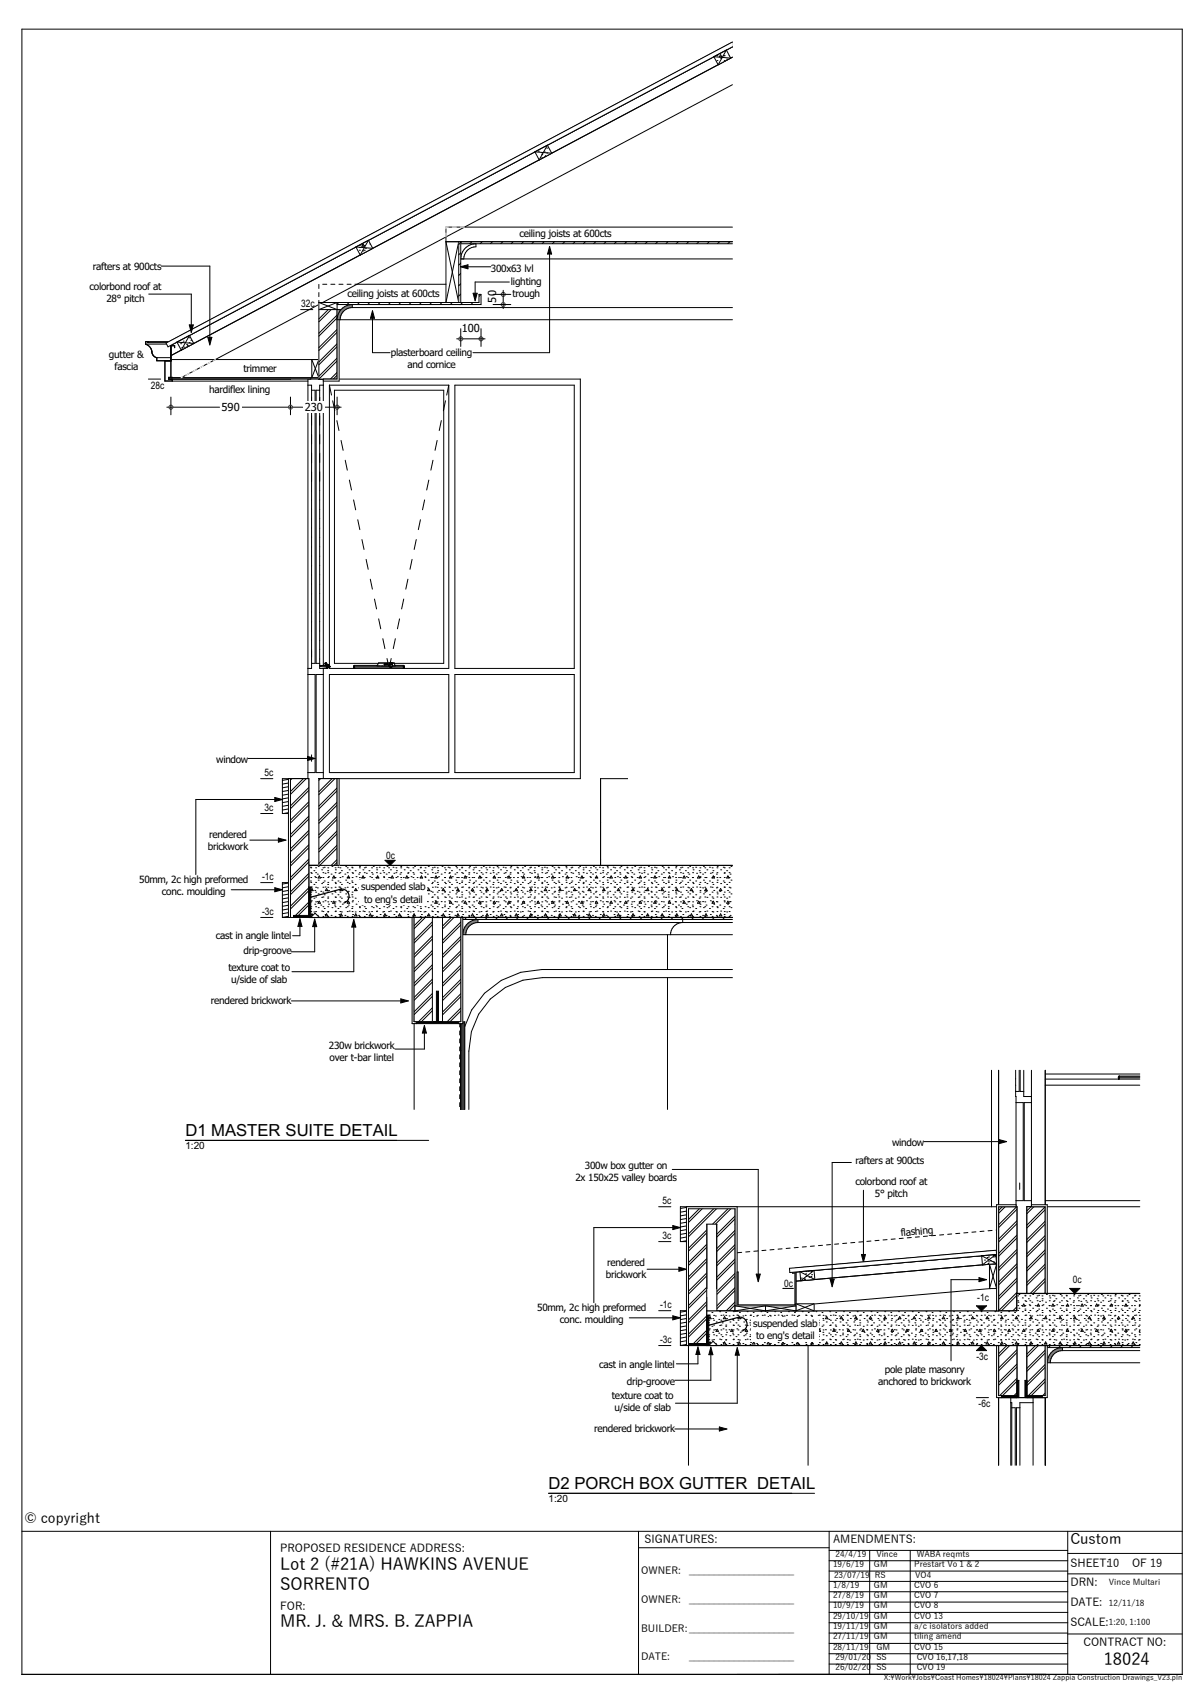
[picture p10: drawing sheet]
<svg xmlns="http://www.w3.org/2000/svg" width="297mm" height="420mm" viewBox="0 0 297 420" stroke-linecap="round" stroke-linejoin="round" font-family="sans-serif">
<defs><g id="words">
<g font-size="4.1">
<text x="45.7" y="280.4">D1 MASTER SUITE DETAIL</text>
<text x="135.3" y="367.5">D2 PORCH BOX GUTTER DETAIL</text>
<text x="69.1" y="387.5">Lot 2 (#21A) HAWKINS AVENUE</text>
<text x="69.1" y="392.4">SORRENTO</text>
<text x="69.1" y="401.6">MR. J. &amp; MRS. B. ZAPPIA</text>
<text x="272.3" y="411">18024</text>
</g>
<text font-size="3.6" x="264" y="381">Custom</text>
<text font-size="3.4" x="6" y="375.8">© copyright</text>
<g font-size="2.7">
<text x="122.4" y="74.6" transform="rotate(-90 122.4 74.6)">50</text>
<text x="113.9" y="81.9">100</text>
<text x="54.7" y="101.5">590</text>
<text x="75.2" y="101.5">230</text>
<text x="69.1" y="383">PROPOSED RESIDENCE ADDRESS:</text>
<text x="159" y="380.8">SIGNATURES:</text>
<text x="205.5" y="380.7">AMENDMENTS:</text>
<text x="264" y="386.8">SHEET:10</text>
<text x="279.2" y="386.8">OF 19</text>
<text x="264" y="391.3">DRN:</text>
<text x="69.1" y="397.2">FOR:</text>
<text x="264" y="401.2">SCALE:</text>
<text x="264" y="396.2">DATE:</text>
<text x="267.3" y="406.2">CONTRACT NO:</text>
</g>
<g font-size="2.5">
<text x="128.1" y="58.5">ceiling joists at 600cts</text>
<text x="22.1" y="71.7">colorbond roof at</text>
<text x="22.9" y="66.6">rafters at 900cts</text>
<text x="121.1" y="67">300x63 lvl</text>
<text x="126" y="70.3">lighting</text>
<text x="26.2" y="74.6">28° pitch</text>
<text x="74.3" y="75.8">32c</text>
<text x="85.7" y="73.4">ceiling joists at 600cts</text>
<text x="126.4" y="73.2">trough</text>
<text x="26.9" y="88.2">gutter &amp;</text>
<text x="96.4" y="87.8">plasterboard ceiling</text>
<text x="28.2" y="91.2">fascia</text>
<text x="37.2" y="95.9">28c</text>
<text x="60.1" y="91.9">trimmer</text>
<text x="100.5" y="90.8">and cornice</text>
<text x="51.6" y="97.1">hardiflex lining</text>
<text x="53.3" y="188.2">window</text>
<text x="65.2" y="191.5">5c</text>
<text x="65.2" y="200.1">3c</text>
<text x="51.3" y="209.7">brickwork</text>
<text x="51.6" y="206.7">rendered</text>
<text x="95.3" y="212">0c</text>
<text x="34.3" y="217.9">50mm, 2c high preformed</text>
<text x="39.9" y="220.9">conc. moulding</text>
<text x="64.7" y="217.2">-1c</text>
<text x="89.1" y="219.7">suspended slab</text>
<text x="64.7" y="225.8">-3c</text>
<text x="89.8" y="222.7">to eng's detail</text>
<text x="53.2" y="231.8">cast in angle lintel</text>
<text x="56.4" y="239.5">texture coat to</text>
<text x="60" y="235.5">drip-groove</text>
<text x="57" y="242.5">u/side of slab</text>
<text x="52" y="247.7">rendered brickwork</text>
<text x="81.1" y="258.8">230w brickwork</text>
<text x="81.3" y="261.8">over t-bar lintel</text>
<text x="45.7" y="283.6">1:20</text>
<text x="211" y="287.4">rafters at 900cts</text>
<text x="220.1" y="282.7">window</text>
<text x="141.9" y="291.4">2x 150x25 valley boards</text>
<text x="144.3" y="288.4">300w box gutter on</text>
<text x="211" y="292.5">colorbond roof at</text>
<text x="163.4" y="297.2">5c</text>
<text x="215.8" y="295.5">5° pitch</text>
<text x="163.4" y="305.8">3c</text>
<text x="222.3" y="305.1" transform="rotate(-5 222.3 305.1)">flashing</text>
<text x="149.5" y="315.4">brickwork</text>
<text x="149.8" y="312.4">rendered</text>
<text x="193.4" y="317.6">0c</text>
<text x="264.7" y="316.6">0c</text>
<text x="132.5" y="323.6">50mm, 2c high preformed</text>
<text x="162.8" y="322.8">-1c</text>
<text x="241.1" y="320.9">-1c</text>
<text x="138.1" y="326.6">conc. moulding</text>
<text x="185.8" y="327.5">suspended slab</text>
<text x="162.8" y="331.4">-3c</text>
<text x="186.5" y="330.5">to eng's detail</text>
<text x="240.9" y="335.5">-3c</text>
<text x="147.8" y="337.5">cast in angle lintel</text>
<text x="154.6" y="341.7">drip-groove</text>
<text x="216.6" y="341.7">anchored to brickwork</text>
<text x="218.2" y="338.7">pole plate masonry</text>
<text x="150.9" y="345.3">texture coat to</text>
<text x="241.4" y="347.3">-6c</text>
<text x="146.6" y="353.3">rendered brickwork</text>
<text x="151.6" y="348.3">u/side of slab</text>
<text x="135.3" y="370.7">1:20</text>
<text x="158.2" y="388.3">OWNER:</text>
<text x="170" y="388.3">_____________________</text>
<text x="158.2" y="395.6">OWNER:</text>
<text x="170" y="395.6">_____________________</text>
<text x="158.2" y="402.6">BUILDER:_____________________</text>
<text x="158.2" y="409.7">DATE:</text>
<text x="170" y="409.7">_____________________</text>
</g>
<g font-size="2.1">
<text x="205.5" y="386.6">19/6/19</text>
<text x="205.7" y="389.5">23/07/19</text>
<text x="206.1" y="384.1">24/4/19</text>
<text x="215.6" y="386.6">GM</text>
<text x="215.8" y="389.5">RS</text>
<text x="216.2" y="384.1">Vince</text>
<text x="225.5" y="386.6">Prestart Vo 1 &amp; 2</text>
<text x="225.8" y="389.5">VO4</text>
<text x="226.1" y="384.1">WABA reqmts</text>
<text x="205.5" y="391.7">1/8/19</text>
<text x="205.5" y="394.3">27/8/19</text>
<text x="215.6" y="391.7">GM</text>
<text x="215.6" y="394.3">GM</text>
<text x="225.5" y="391.7">CVO 6</text>
<text x="225.5" y="394.3">CVO 7</text>
<text x="273.5" y="391.2">Vince Multari</text>
<text x="205.5" y="396.9">10/9/19</text>
<text x="205.5" y="399.4">29/10/19</text>
<text x="205.5" y="401.9">19/11/19</text>
<text x="215.6" y="396.9">GM</text>
<text x="215.6" y="399.4">GM</text>
<text x="215.6" y="401.9">GM</text>
<text x="225.5" y="396.9">CVO 8</text>
<text x="225.5" y="399.4">CVO 13</text>
<text x="225.5" y="401.9">a/c isolators added</text>
<text x="273.5" y="396.3">12/11/18</text>
<text x="273.5" y="401">1:20, 1:100</text>
<text x="205.5" y="404.5">27/11/19</text>
<text x="205.5" y="407.1">28/11/19</text>
<text x="215.6" y="404.5">GM</text>
<text x="216.2" y="407.1">GM</text>
<text x="225.5" y="404.5">tiling amend</text>
<text x="225.5" y="407.1">CVO 15</text>
<text x="206.1" y="412.2">26/02/20</text>
<text x="206.1" y="409.7">29/01/20</text>
<text x="216.2" y="412.2">SS</text>
<text x="216.2" y="409.7">SS</text>
<text x="226.1" y="412.2">CVO 19</text>
<text x="226.1" y="409.7">CVO 16,17,18</text>
</g>
<text font-size="1.8" x="218.1" y="414.5">X:\Work\Jobs\Coast Homes\18024\Plans\18024 Zappia Construction Drawings_V23.pln</text>
</g></defs>
<g fill="none" stroke="#000" stroke-width=".25">
<path d="M5.4 7.2h286.2v406h-286.2zM5.4 377.9h286.2M66.7 377.9v35.3M157.5 377.9v35.3M204.5 377.9v35.3M263.4 377.9v35.3M157.5 381.9h47M204.5 397.9h58.9M204.5 395.3h58.9M204.5 392.8h58.9M204.5 390.2h58.9M204.5 387.7h58.9"/>
<path d="M204.5 385.1h58.9M204.5 382.6h58.9M214.5 382.6v30.6M224.5 382.6v30.6M263.4 383.3h28.2M263.4 388.4h28.2M204.5 408.1h58.9M204.5 405.5h58.9M204.5 403h58.9M204.5 400.4h58.9M204.5 410.6h58.9M263.4 403.2h28.2"/>
</g>
<!-- layer: D1  WALLS-(external) -->
<g fill="#000">
<path d="M246.3 332h4.5v12.9h-4.5z" fill-rule="evenodd"/>
<path d="M253.3 332h4.5v12.9h-4.5z" fill-rule="evenodd"/>
</g>
<g fill="#fff">
<path d="M250.4 347.4h.3v14.2h-.3z" fill-rule="evenodd"/>
<path d="M249.6 346.1h2v1.3h-2z" fill-rule="evenodd"/>
<path d="M249.3 344.9h5.5v1.2h-5.5z" fill-rule="evenodd"/>
</g>
<g fill="#000">
<path d="M246.3 297.8h4.5v21.4h-4.5z" fill-rule="evenodd"/>
<path d="M253.3 297.8h4.5v21.4h-4.5z" fill-rule="evenodd"/>
<path d="M169.8 319.2h4.5v12.8h-4.5z" fill-rule="evenodd"/>
<path d="M246.3 319.2h4.5v12.8h-4.5z" fill-rule="evenodd"/>
</g>
<g fill="#fff">
<path d="M251.4 264.1h.3v5.2h-.3z" fill-rule="evenodd"/>
<path d="M252.4 272.1h.3v24.2h-.3z" fill-rule="evenodd"/>
<path d="M250.6 296.3h3.8v1.5h-3.8z" fill-rule="evenodd"/>
<path d="M250.6 270.6h3.8v1.5h-3.8z" fill-rule="evenodd"/>
<path d="M250.5 269.3h2v1.3h-2z" fill-rule="evenodd"/>
</g>
<g fill="#000">
<path d="M169.8 297.8h4.5v21.4h-4.5z" fill-rule="evenodd"/>
<path d="M176.8 297.8h4.5v21.4h-4.5z" fill-rule="evenodd"/>
</g>
<path d="M259.1 332l-.5 .5M261.6 332l-.5 .5M264.2 332l-.5 .5M266.7 332l-.5 .5M269.3 332l-.5 .5M271.8 332l-.5 .5M274.4 332l-.5 .5M276.9 332l-.5 .5M279.5 332l-.5 .5" fill="none" stroke="#000" stroke-width=".25"/>
<path d="M259.2 333.9a3.8 3.8 0 0 1 2.9-1.4v.8a3 3 0 0 0-3 3h-.8a3.8 3.8 0 0 1 .9-2.4z" fill-rule="evenodd" fill="#7f7f7f"/>
<!-- layer: D3  WALLS-(corbells) -->
<g fill="none" stroke="#000" stroke-width=".25">
<path d="M167.8 297.8h2v8.6h-2zM169.8 299.7l-2 .3M169.8 298.8l-2 .3M169.8 297.9l-2 .3M169.8 306.1l-1.7 .3M169.8 305.2l-2 .3M169.8 304.3l-2 .3M169.8 303.3l-2 .4M169.8 302.4l-2 .4M169.8 301.5l-2 .4M169.8 300.6l-2 .4M169.8 331.7l-2 .3"/>
<path d="M169.8 330.8l-2 .3M169.8 329.8l-2 .4M169.8 328.9l-2 .4M169.8 328l-2 .4M169.8 327.1l-2 .4M169.8 326.2l-2 .3M169.8 325.3l-2 .3M169.8 324.4l-2 .3M169.8 323.5l-2 .3M169.8 323.4v8.6h-2M169.8 323.4h-2v8.6"/>
</g>
<!-- layer: D1  WALLS-(external) -->
<g fill="none" stroke="#000" stroke-width=".25">
<path d="M244.6 264.1v33.7M246.3 264.1v97.5M250.5 264.1l.1 33.7M250.6 272.1h1.8v24.2h-1.8M251.4 264.1v5.2h-.9M251.7 264.1v5.2h.8M252.5 264.1v6.5h1.9M254.4 264.1v33.7M254.4 272.1h-1.7v24.2h1.7M257.8 264.1v55.1h-7M257.8 266.3h23.4M257.8 265h23.4"/>
<path d="M257.8 267.8h23.4M276.1 265.5v.8M276.1 265.5h5.1M276.1 265.5l-.2 .2v.6M281.2 265.7h-5.1l-.2 .3h5.3M174.3 297.8v34.2h-4.5M176.8 297.8v21.4M181.3 297.8v21.4M251.5 291.9v1.6M257.8 296.3h23.4M281.2 297.8h-27.9v21.4M174.3 319.2h22"/>
<path d="M230.5 319.2h15.8M199.3 332v29.6M250.8 332h7v29.6M253.3 332v12.9M246.3 344.9h11.5M249.3 346.1h.3v15.5M249.3 344.9v16.7M249.6 347.4h.8v14.2M250.8 344.9v-47.1h-81v63.8M251.6 347.4h-.9v14.2M254.8 346.1h-3.2v15.5M254.8 344.9v16.7"/>
</g>
<!-- layer: D2  WALLS-(internal) -->
<path d="M257.9 332v29.6" fill="none" stroke="#000" stroke-width=".25"/>
<path d="M262.1 333.3v-.8a3.8 3.8 0 0 0-3.8 3.8h22.9M262.1 333.3h19.1M262.1 333.3a3 3 0 0 0-3 3M281.2 332h-22.9v.5h22.9" fill="none" stroke="#000" stroke-width=".25"/>
<!-- layer: K1  TEXT-(notes) -->
<path d="M162.5 297.8h3M162.5 306.4h3M193.2 317.9h2.5l-1.3 1.3zM162.5 332h3M162.5 323.4h3M240.8 344.9h3" fill="none" stroke="#000" stroke-width=".25"/>
<path d="M193.2 317.9h2.5l-1.3 1.3z" fill="#000"/>
<path d="M173.3 318.3h73.4v1.8h-73.4z" fill-rule="evenodd" fill="#fff"/>
<g fill="none" stroke="#fff" stroke-width=".25">
<path d="M177.3 318.3l-1.9 1.8M182.9 318.3l-1.8 1.8M188.6 318.3l-1.9 1.8M194.2 318.3l-1.8 1.8M199.9 318.3l-1.9 1.8M205.6 318.3l-1.9 1.8M211.2 318.3l-1.8 1.8M216.9 318.3l-1.9 1.8M222.5 318.3l-1.8 1.8M228.2 318.3l-1.9 1.8M233.8 318.3l-1.8 1.8M239.5 318.3l-1.9 1.8"/>
<path d="M245.2 318.3l-1.9 1.8"/>
</g>
<path d="M246.3 297.8h4.5v25.7h-4.5z" fill-rule="evenodd" fill="#fff"/>
<g fill="none" stroke="#000" stroke-width=".25">
<path d="M247.3 297.8l-1 .9M248 297.8l-1.7 1.6M250.8 297.8l-4.5 4.4M250.8 298.4l-4.5 4.5M250.8 297.8v25.7h-4.5M250.8 297.8h-4.5v25.7M250.8 319.7l-3.8 3.8M250.8 316.1l-4.5 4.5M250.8 312.6l-4.5 4.5M250.8 309.1l-4.5 4.5M250.8 305.5l-4.5 4.5M250.8 302l-4.5 4.5"/>
<path d="M250.8 319l-4.5 4.5M250.8 315.4l-4.5 4.5M250.8 311.9l-4.5 4.5M250.8 308.3l-4.5 4.5M250.8 304.8l-4.5 4.5M250.8 301.3l-4.5 4.5M250.8 323.2l-.3 .3M250.8 322.5l-1 1"/>
</g>
<path d="M253.3 297.8h4.5v21.4h-4.5z" fill-rule="evenodd" fill="#fff"/>
<g fill="none" stroke="#000" stroke-width=".25">
<path d="M253.3 297.8h4.5v21.4h-4.5zM254.3 297.8l-1 1M255 297.8l-1.7 1.7M257.8 298.5l-4.5 4.5M257.8 297.8l-4.5 4.5M257.8 316.2l-3 3M257.8 312.7l-4.5 4.5M257.8 309.1l-4.5 4.5M257.8 305.6l-4.5 4.5M257.8 302.1l-4.5 4.5M257.8 319l-.1 .2M257.8 315.5l-3.7 3.7"/>
<path d="M257.8 312l-4.5 4.5M257.8 308.4l-4.5 4.5M257.8 304.9l-4.5 4.5M257.8 301.3l-4.5 4.5"/>
</g>
<path d="M253.3 332h4.5v12.9h-4.5z" fill-rule="evenodd" fill="#fff"/>
<path d="M253.3 332h4.5v12.9h-4.5zM255.4 332l-2.1 2.1M256.1 332l-2.8 2.8M257.8 337.4l-4.5 4.5M257.8 333.9l-4.5 4.5M257.8 336.7l-4.5 4.5M257.8 333.2l-4.5 4.5M257.8 344.5l-.4 .4M257.8 340.9l-3.9 4M257.8 343.8l-1.1 1.1M257.8 340.2l-4.5 4.5" fill="none" stroke="#000" stroke-width=".25"/>
<path d="M246.3 332h4.5v12.9h-4.5z" fill-rule="evenodd" fill="#fff"/>
<path d="M246.3 332h4.5v12.9h-4.5zM248.4 332l-2.1 2.1M249.1 332l-2.8 2.8M250.8 337.3l-4.5 4.5M250.8 333.8l-4.5 4.5M250.8 336.6l-4.5 4.5M250.8 333.1l-4.5 4.5M250.8 344.4l-.4 .5M250.8 340.9l-4 4M250.8 343.7l-1.2 1.2M250.8 340.2l-4.5 4.5" fill="none" stroke="#000" stroke-width=".25"/>
<path d="M245.8 332h.5v12.4h.8v.5h-1.3z" fill-rule="evenodd" fill="#fff"/>
<path d="M245.8 332h.5v12.4h.8v.5h-1.3z" fill="none" stroke="#000" stroke-width=".25"/>
<path d="M257.8 332h.5v12.9h-1.2v-.5h.7z" fill-rule="evenodd" fill="#fff"/>
<g fill="none" stroke="#000" stroke-width=".25">
<path d="M165.8 288.6h21.2v25.8M213 293.7v15.9M227.9 281.7h18.5M246.4 281.2l1.9 .5-1.9 .5zM159.6 313.2h7.9M166 302.4l1.8 .5-1.8 .5zM166 302.9h-19.5v18.6M167.5 312.7l1.8 .5-1.8 .5zM183 309l-1.2 .1M185 308.9l-1 .1M186.5 314.4h1l-.5 1.9zM186.9 308.7l-.9 .1"/>
<path d="M188.9 308.5l-1 .1M190.9 308.3l-1 .1M192.9 308.2l-1 .1M194.9 308l-1 .1M196.9 307.8l-1 .1M198.9 307.6l-1 .1M200.9 307.5l-1 .1M202.9 307.3l-1 .1M204.9 307.1l-1 .1M206.9 306.9l-1 .1M208.9 306.8l-1 .1M210.9 306.6l-1 .1"/>
<path d="M212.5 309.6h1l-.5 1.8zM212.8 306.4l-.9 .1M214.8 306.3h-1M216.8 306.1l-1 .1M218.8 305.9l-1 .1M220.8 305.7l-1 .1M222.8 305.6h-1M224.8 305.4l-1 .1M226.8 305.2l-1 .1M228.8 305l-1 .1M230.8 304.9h-1M232.8 304.7l-1 .1"/>
<path d="M234.8 304.5l-1 .1M236.8 304.3l-1 .1M238.7 304.2h-.9M240.7 304l-1 .1M242.7 303.8l-1 .1M244.7 303.6l-1 .1M245.7 303.5l.1 .9M245.8 305.4v1M245.8 307.4v1.2M155.2 325.2h10.8M166 324.7l1.8 .5-1.8 .5zM172.2 334.2v2.3h-5.3"/>
<path d="M172.2 332.4l.5 1.8h-1zM175.4 334.3v6.3h-8.9M175.4 332.4l.5 1.9h-1zM181.9 334.4v11.9h-15.3M181.9 332.5l.5 1.9h-1zM257.8 332h.5v12.9h-1.2v-.5h.7zM166.5 352.6h10.9M177.4 352.1l1.9 .5-1.9 .5z"/>
</g>
<path d="M246.4 281.2l1.9 .5-1.9 .5zM166 302.4l1.8 .5-1.8 .5zM167.5 312.7l1.8 .5-1.8 .5zM186.5 314.4h1l-.5 1.9zM212.5 309.6h1l-.5 1.8zM166 324.7l1.8 .5-1.8 .5zM172.2 332.4l.5 1.8h-1zM175.4 332.4l.5 1.9h-1zM181.9 332.5l.5 1.9h-1zM177.4 352.1l1.9 .5-1.9 .5z" fill="#000"/>
<path d="M169.8 297.8h11.5v25.7h-4.5v-21.4h-2.5v29.9h-4.5z" fill-rule="evenodd" fill="#fff"/>
<g fill="none" stroke="#000" stroke-width=".25">
<path d="M169.8 297.8h11.5v25.7h-4.5v-21.4h-2.5v29.9h-4.5zM170.2 297.8l-.4 .3M173 297.8l-3.2 3.2M173.7 297.8l-3.9 3.9M176.5 297.8l-6.7 6.7M177.2 297.8l-7.4 7.4M180.1 297.8l-4.3 4.3M180.8 297.8l-4.3 4.3M174.3 318.4l-4.5 4.5M174.3 314.8l-4.5 4.5M174.3 311.3l-4.5 4.5M174.3 307.8l-4.5 4.5"/>
<path d="M174.3 304.2l-4.5 4.5M174.3 317.7l-4.5 4.5M174.3 314.1l-4.5 4.5M174.3 310.6l-4.5 4.5M174.3 307.1l-4.5 4.5M174.3 303.5l-4.5 4.5M181.3 318.4l-4.5 4.5M181.3 314.9l-4.5 4.5M181.3 311.4l-4.5 4.5M181.3 307.8l-4.5 4.5M181.3 304.3l-4.5 4.5M181.3 300.8l-4.5 4.5"/>
<path d="M181.3 317.7l-4.5 4.5M181.3 314.2l-4.5 4.5M181.3 310.7l-4.5 4.5M181.3 307.1l-4.5 4.5M181.3 303.6l-4.5 4.5M181.3 300.1l-4.5 4.5M174.3 329l-3 3M174.3 325.4l-4.5 4.5M174.3 321.9l-4.5 4.5M174.3 331.8l-.2 .2M174.3 328.3l-3.7 3.7M174.3 324.7l-4.5 4.5"/>
<path d="M174.3 321.2l-4.5 4.5M181.3 322l-1.5 1.5M181.3 321.3l-2.2 2.2"/>
</g>
<!-- layer: J1  ROOF-(cover) -->
<path d="M205.3 315.4l-9 1.6M215.6 314.5l-19.3 3.4M225.9 313.6l-29.6 5.2M236.2 312.7l-39.9 7M246.3 317.3l-5.9 1M246.3 316.4l-16.2 2.8M246.3 315.4l-26.5 4.7M246.3 314.5l-36.7 6.5M246.3 313.6l-47 8.3M246.3 312.7l-50 8.8M246.3 311.8l-50 8.8" fill="none" stroke="#fff" stroke-width=".25"/>
<path d="M196.3 312.9l50-4.4v1l-50 4.4z" fill-rule="evenodd" fill="#808080"/>
<!-- layer: C1  CONCRETE-(floor slab) -->
<path d="M174.3 323.5h76.5v8.5h-76.5z" fill-rule="evenodd" fill="#fff"/>
<g fill="none" stroke="#000" stroke-width=".25">
<path d="M174.8 329.8h.1M174.8 326.4h.1M174.8 331.8h.1M174.8 330.6h.1M174.8 329.4h.1M174.8 328.2h.1M174.8 327h.1M174.8 325.8h.1M174.8 324.6h.1M175 331.3h.1M175 327.9h.1M175 324.5h.1"/>
<path d="M175.1 331.1l.3 .6h-.6zM175.1 324.9l.3 .5h-.6zM175.6 330.7h.1M175.6 327.3h.1M175.6 323.9h.1M175.8 328.8h.1M175.8 325.4h.1M176 331.8h.1M176 330.6h.1M176 329.4h.1M176 328.2h.1M176 327h.1"/>
<path d="M176 325.8h.1M176 324.6h.1M176.5 331.5h.1M176.5 328.1h.1M176.5 324.7h.1M176.7 329.6h.1M176.7 326.2h.1M176.9 328l.3 .5h-.6zM177.3 329h.1M177.3 325.6h.1M177.5 330.5h.1M177.5 327.1h.1"/>
<path d="M177.5 323.7h.1M177.8 331.8h.1M177.8 330.6h.1M177.8 329.4h.1M177.8 328.2h.1M177.8 327h.1M177.8 325.8h.1M177.8 324.6h.1M178.2 329.8h.1M178.2 326.4h.1M178.4 331.3h.1M178.4 327.9h.1"/>
<path d="M178.4 324.5h.1M178.7 331.1l.3 .6h-.6zM178.7 324.9l.3 .5h-.6zM179 330.7h.1M179 327.3h.1M179 323.9h.1M179 331.8h.1M179 330.6h.1M179 329.4h.1M179 328.2h.1M179 327h.1M179 325.8h.1"/>
<path d="M179 324.6h.1M179.2 328.8h.1M179.2 325.4h.1M179.9 331.5h.1M179.9 328.1h.1M179.9 324.7h.1M180.1 329.6h.1M180.1 326.2h.1M180.5 328l.3 .5h-.6zM180.7 329h.1M180.7 325.6h.1M180.8 331.8h.1"/>
<path d="M180.8 330.6h.1M180.8 329.4h.1M180.8 328.2h.1M180.8 327h.1M180.8 325.8h.1M180.8 324.6h.1M180.9 330.5h.1M180.9 327.1h.1M180.9 323.7h.1M181.5 329.8h.1M181.5 326.4h.1M181.8 331.3h.1"/>
<path d="M181.8 327.9h.1M181.8 324.5h.1M182 331.8h.1M182 330.6h.1M182 329.4h.1M182 328.2h.1M182 327h.1M182 325.8h.1M182 324.6h.1M182.3 331.1l.3 .6h-.6zM182.3 324.9l.3 .5h-.6zM182.4 330.7h.1"/>
<path d="M182.4 327.3h.1M182.4 323.9h.1M182.6 328.8h.1M182.6 325.4h.1M183.2 331.5h.1M183.2 328.1h.1M183.2 324.7h.1M183.5 329.6h.1M183.5 326.2h.1M183.8 331.8h.1M183.8 330.6h.1M183.8 329.4h.1"/>
<path d="M183.8 328.2h.1M183.8 327h.1M183.8 325.8h.1M183.8 324.6h.1M184.1 329h.1M184.1 325.6h.1M184.1 328l.3 .5h-.6zM184.3 330.5h.1M184.3 327.1h.1M184.3 323.7h.1M184.9 329.8h.1M184.9 326.4h.1"/>
<path d="M185 331.8h.1M185 330.6h.1M185 329.4h.1M185 328.2h.1M185 327h.1M185 325.8h.1M185 324.6h.1M185.2 331.3h.1M185.2 327.9h.1M185.2 324.5h.1M185.8 330.7h.1M185.8 327.3h.1"/>
<path d="M185.8 323.9h.1M185.9 331.1l.3 .6h-.6zM185.9 324.9l.3 .5h-.6zM186 328.8h.1M186 325.4h.1M186.6 331.5h.1M186.6 328.1h.1M186.6 324.7h.1M186.8 331.8h.1M186.8 330.6h.1M186.8 329.4h.1M186.8 328.2h.1"/>
<path d="M186.8 327h.1M186.8 325.8h.1M186.8 324.6h.1M186.9 329.6h.1M186.9 326.2h.1M187.5 329h.1M187.5 325.6h.1M187.7 330.5h.1M187.7 327.1h.1M187.7 323.7h.1M187.7 328l.3 .5h-.6zM188 331.8h.1"/>
<path d="M188 330.6h.1M188 329.4h.1M188 328.2h.1M188 327h.1M188 325.8h.1M188 324.6h.1M188.3 329.8h.1M188.3 326.4h.1M188.5 331.3h.1M188.5 327.9h.1M188.5 324.5h.1M189.2 330.7h.1"/>
<path d="M189.2 327.3h.1M189.2 323.9h.1M189.4 328.8h.1M189.4 325.4h.1M189.5 331.1l.3 .6h-.6zM189.5 324.9l.3 .5h-.6zM189.8 331.8h.1M189.8 330.6h.1M189.8 329.4h.1M189.8 328.2h.1M189.8 327h.1M189.8 325.8h.1"/>
<path d="M189.8 324.6h.1M190 331.5h.1M190 328.1h.1M190 324.7h.1M190.2 329.6h.1M190.2 326.2h.1M190.9 329h.1M190.9 325.6h.1M191 331.8h.1M191 330.6h.1M191 329.4h.1M191 328.2h.1"/>
<path d="M191 327h.1M191 325.8h.1M191 324.6h.1M191.1 330.5h.1M191.1 327.1h.1M191.1 323.7h.1M191.3 328l.3 .5h-.6zM191.7 329.8h.1M191.7 326.4h.1M191.9 331.3h.1M191.9 327.9h.1M191.9 324.5h.1"/>
<path d="M192.6 330.7h.1M192.6 327.3h.1M192.6 323.9h.1M192.8 328.8h.1M192.8 325.4h.1M192.8 331.8h.1M192.8 330.6h.1M192.8 329.4h.1M192.8 328.2h.1M192.8 327h.1M192.8 325.8h.1M192.8 324.6h.1"/>
<path d="M193.1 331.1l.3 .6h-.6zM193.1 324.9l.3 .5h-.6zM193.4 331.5h.1M193.4 328.1h.1M193.4 324.7h.1M193.6 329.6h.1M193.6 326.2h.1M194 331.8h.1M194 330.6h.1M194 329.4h.1M194 328.2h.1M194 327h.1"/>
<path d="M194 325.8h.1M194 324.6h.1M194.3 329h.1M194.3 325.6h.1M194.5 330.5h.1M194.5 327.1h.1M194.5 323.7h.1M194.9 328l.3 .5h-.6zM195.1 329.8h.1M195.1 326.4h.1M195.3 331.3h.1M195.3 327.9h.1"/>
<path d="M195.3 324.5h.1M195.8 331.8h.1M195.8 330.6h.1M195.8 329.4h.1M195.8 328.2h.1M195.8 327h.1M195.8 325.8h.1M195.8 324.6h.1M196 330.7h.1M196 327.3h.1M196 323.9h.1M196.2 328.8h.1"/>
<path d="M196.2 325.4h.1M196.7 331.1l.3 .6h-.6zM196.7 324.9l.3 .5h-.6zM196.8 331.5h.1M196.8 328.1h.1M196.8 324.7h.1M197 331.8h.1M197 330.6h.1M197 329.4h.1M197 328.2h.1M197 327h.1M197 325.8h.1"/>
<path d="M197 324.6h.1M197 329.6h.1M197 326.2h.1M197.7 329h.1M197.7 325.6h.1M197.9 330.5h.1M197.9 327.1h.1M197.9 323.7h.1M198.5 329.8h.1M198.5 326.4h.1M198.5 328l.3 .5h-.6zM198.7 331.3h.1"/>
<path d="M198.7 327.9h.1M198.7 324.5h.1M198.8 331.8h.1M198.8 330.6h.1M198.8 329.4h.1M198.8 328.2h.1M198.8 327h.1M198.8 325.8h.1M198.8 324.6h.1M199.4 330.7h.1M199.4 327.3h.1M199.4 323.9h.1"/>
<path d="M199.6 328.8h.1M199.6 325.4h.1M200 331.8h.1M200 330.6h.1M200 329.4h.1M200 328.2h.1M200 327h.1M200 325.8h.1M200 324.6h.1M200.2 331.5h.1M200.2 328.1h.1M200.2 324.7h.1"/>
<path d="M200.3 331.1l.3 .6h-.6zM200.3 324.9l.3 .5h-.6zM200.4 329.6h.1M200.4 326.2h.1M201.1 329h.1M201.1 325.6h.1M201.3 330.5h.1M201.3 327.1h.1M201.3 323.7h.1M201.8 331.8h.1M201.8 330.6h.1M201.8 329.4h.1"/>
<path d="M201.8 328.2h.1M201.8 327h.1M201.8 325.8h.1M201.8 324.6h.1M201.9 329.8h.1M201.9 326.4h.1M202.1 331.3h.1M202.1 327.9h.1M202.1 324.5h.1M202.1 328l.3 .5h-.6zM202.8 330.7h.1M202.8 327.3h.1"/>
<path d="M202.8 323.9h.1M203 328.8h.1M203 325.4h.1M203 331.8h.1M203 330.6h.1M203 329.4h.1M203 328.2h.1M203 327h.1M203 325.8h.1M203 324.6h.1M203.6 331.5h.1M203.6 328.1h.1"/>
<path d="M203.6 324.7h.1M203.8 329.6h.1M203.8 326.2h.1M203.9 331.1l.3 .6h-.6zM203.9 324.9l.3 .5h-.6zM204.5 329h.1M204.5 325.6h.1M204.7 330.5h.1M204.7 327.1h.1M204.7 323.7h.1M204.8 331.8h.1M204.8 330.6h.1"/>
<path d="M204.8 329.4h.1M204.8 328.2h.1M204.8 327h.1M204.8 325.8h.1M204.8 324.6h.1M205.3 329.8h.1M205.3 326.4h.1M205.5 331.3h.1M205.5 327.9h.1M205.5 324.5h.1M205.7 328l.3 .5h-.6zM206 331.8h.1"/>
<path d="M206 330.6h.1M206 329.4h.1M206 328.2h.1M206 327h.1M206 325.8h.1M206 324.6h.1M206.2 330.7h.1M206.2 327.3h.1M206.2 323.9h.1M206.4 328.8h.1M206.4 325.4h.1M207 331.5h.1"/>
<path d="M207 328.1h.1M207 324.7h.1M207.2 329.6h.1M207.2 326.2h.1M207.5 331.1l.3 .6h-.6zM207.5 324.9l.3 .5h-.6zM207.8 331.8h.1M207.8 330.6h.1M207.8 329.4h.1M207.8 328.2h.1M207.8 327h.1M207.8 325.8h.1"/>
<path d="M207.8 324.6h.1M207.9 329h.1M207.9 325.6h.1M208.1 330.5h.1M208.1 327.1h.1M208.1 323.7h.1M208.7 329.8h.1M208.7 326.4h.1M208.9 331.3h.1M208.9 327.9h.1M208.9 324.5h.1M209 331.8h.1"/>
<path d="M209 330.6h.1M209 329.4h.1M209 328.2h.1M209 327h.1M209 325.8h.1M209 324.6h.1M209.3 328l.3 .5h-.6zM209.6 330.7h.1M209.6 327.3h.1M209.6 323.9h.1M209.8 328.8h.1M209.8 325.4h.1"/>
<path d="M210.4 331.5h.1M210.4 328.1h.1M210.4 324.7h.1M210.6 329.6h.1M210.6 326.2h.1M210.8 331.8h.1M210.8 330.6h.1M210.8 329.4h.1M210.8 328.2h.1M210.8 327h.1M210.8 325.8h.1M210.8 324.6h.1"/>
<path d="M211.1 331.1l.3 .6h-.6zM211.1 324.9l.3 .5h-.6zM211.2 329h.1M211.2 325.6h.1M211.5 330.5h.1M211.5 327.1h.1M211.5 323.7h.1M212 331.8h.1M212 330.6h.1M212 329.4h.1M212 328.2h.1M212 327h.1"/>
<path d="M212 325.8h.1M212 324.6h.1M212.1 329.8h.1M212.1 326.4h.1M212.3 331.3h.1M212.3 327.9h.1M212.3 324.5h.1M212.9 328l.3 .5h-.6zM212.9 330.7h.1M212.9 327.3h.1M212.9 323.9h.1M213.2 328.8h.1"/>
<path d="M213.2 325.4h.1M213.8 331.5h.1M213.8 328.1h.1M213.8 324.7h.1M213.8 331.8h.1M213.8 330.6h.1M213.8 329.4h.1M213.8 328.2h.1M213.8 327h.1M213.8 325.8h.1M213.8 324.6h.1M214 329.6h.1"/>
<path d="M214 326.2h.1M214.6 329h.1M214.6 325.6h.1M214.7 331.1l.3 .6h-.6zM214.7 324.9l.3 .5h-.6zM214.9 330.5h.1M214.9 327.1h.1M214.9 323.7h.1M215 331.8h.1M215 330.6h.1M215 329.4h.1M215 328.2h.1"/>
<path d="M215 327h.1M215 325.8h.1M215 324.6h.1M215.5 329.8h.1M215.5 326.4h.1M215.7 331.3h.1M215.7 327.9h.1M215.7 324.5h.1M216.3 330.7h.1M216.3 327.3h.1M216.3 323.9h.1M216.5 328l.3 .5h-.6z"/>
<path d="M216.6 328.8h.1M216.6 325.4h.1M216.8 331.8h.1M216.8 330.6h.1M216.8 329.4h.1M216.8 328.2h.1M216.8 327h.1M216.8 325.8h.1M216.8 324.6h.1M217.2 331.5h.1M217.2 328.1h.1M217.2 324.7h.1"/>
<path d="M217.4 329.6h.1M217.4 326.2h.1M218 331.8h.1M218 330.6h.1M218 329.4h.1M218 328.2h.1M218 327h.1M218 325.8h.1M218 324.6h.1M218 329h.1M218 325.6h.1M218.2 330.5h.1"/>
<path d="M218.2 327.1h.1M218.2 323.7h.1M218.3 331.1l.3 .6h-.6zM218.3 324.9l.3 .5h-.6zM218.9 329.8h.1M218.9 326.4h.1M219.1 331.3h.1M219.1 327.9h.1M219.1 324.5h.1M219.7 330.7h.1M219.7 327.3h.1M219.7 323.9h.1"/>
<path d="M219.8 331.8h.1M219.8 330.6h.1M219.8 329.4h.1M219.8 328.2h.1M219.8 327h.1M219.8 325.8h.1M219.8 324.6h.1M219.9 328.8h.1M219.9 325.4h.1M220.1 328l.3 .5h-.6zM220.6 331.5h.1M220.6 328.1h.1"/>
<path d="M220.6 324.7h.1M220.8 329.6h.1M220.8 326.2h.1M221 331.8h.1M221 330.6h.1M221 329.4h.1M221 328.2h.1M221 327h.1M221 325.8h.1M221 324.6h.1M221.4 329h.1M221.4 325.6h.1"/>
<path d="M221.6 330.5h.1M221.6 327.1h.1M221.6 323.7h.1M221.9 331.1l.3 .6h-.6zM221.9 324.9l.3 .5h-.6zM222.3 329.8h.1M222.3 326.4h.1M222.5 331.3h.1M222.5 327.9h.1M222.5 324.5h.1M222.8 331.8h.1M222.8 330.6h.1"/>
<path d="M222.8 329.4h.1M222.8 328.2h.1M222.8 327h.1M222.8 325.8h.1M222.8 324.6h.1M223.1 330.7h.1M223.1 327.3h.1M223.1 323.9h.1M223.3 328.8h.1M223.3 325.4h.1M223.7 328l.3 .5h-.6zM224 331.5h.1"/>
<path d="M224 328.1h.1M224 324.7h.1M224 331.8h.1M224 330.6h.1M224 329.4h.1M224 328.2h.1M224 327h.1M224 325.8h.1M224 324.6h.1M224.2 329.6h.1M224.2 326.2h.1M224.8 329h.1"/>
<path d="M224.8 325.6h.1M225 330.5h.1M225 327.1h.1M225 323.7h.1M225.5 331.1l.3 .6h-.6zM225.5 324.9l.3 .5h-.6zM225.7 329.8h.1M225.7 326.4h.1M225.8 331.8h.1M225.8 330.6h.1M225.8 329.4h.1M225.8 328.2h.1"/>
<path d="M225.8 327h.1M225.8 325.8h.1M225.8 324.6h.1M225.9 331.3h.1M225.9 327.9h.1M225.9 324.5h.1M226.5 330.7h.1M226.5 327.3h.1M226.5 323.9h.1M226.7 328.8h.1M226.7 325.4h.1M227 331.8h.1"/>
<path d="M227 330.6h.1M227 329.4h.1M227 328.2h.1M227 327h.1M227 325.8h.1M227 324.6h.1M227.3 328l.3 .5h-.6zM227.4 331.5h.1M227.4 328.1h.1M227.4 324.7h.1M227.6 329.6h.1M227.6 326.2h.1"/>
<path d="M228.2 329h.1M228.2 325.6h.1M228.4 330.5h.1M228.4 327.1h.1M228.4 323.7h.1M228.8 331.8h.1M228.8 330.6h.1M228.8 329.4h.1M228.8 328.2h.1M228.8 327h.1M228.8 325.8h.1M228.8 324.6h.1"/>
<path d="M229.1 329.8h.1M229.1 326.4h.1M229.1 331.1l.3 .6h-.6zM229.1 324.9l.3 .5h-.6zM229.3 331.3h.1M229.3 327.9h.1M229.3 324.5h.1M229.9 330.7h.1M229.9 327.3h.1M229.9 323.9h.1M230 331.8h.1M230 330.6h.1"/>
<path d="M230 329.4h.1M230 328.2h.1M230 327h.1M230 325.8h.1M230 324.6h.1M230.1 328.8h.1M230.1 325.4h.1M230.8 331.5h.1M230.8 328.1h.1M230.8 324.7h.1M230.9 328l.3 .5h-.6zM231 329.6h.1"/>
<path d="M231 326.2h.1M231.6 329h.1M231.6 325.6h.1M231.8 330.5h.1M231.8 327.1h.1M231.8 323.7h.1M231.8 331.8h.1M231.8 330.6h.1M231.8 329.4h.1M231.8 328.2h.1M231.8 327h.1M231.8 325.8h.1"/>
<path d="M231.8 324.6h.1M232.5 329.8h.1M232.5 326.4h.1M232.7 331.3h.1M232.7 327.9h.1M232.7 324.5h.1M232.7 331.1l.3 .6h-.6zM232.7 324.9l.3 .5h-.6zM233 331.8h.1M233 330.6h.1M233 329.4h.1M233 328.2h.1"/>
<path d="M233 327h.1M233 325.8h.1M233 324.6h.1M233.3 330.7h.1M233.3 327.3h.1M233.3 323.9h.1M233.5 328.8h.1M233.5 325.4h.1M234.2 331.5h.1M234.2 328.1h.1M234.2 324.7h.1M234.4 329.6h.1"/>
<path d="M234.4 326.2h.1M234.5 328l.3 .5h-.6zM234.8 331.8h.1M234.8 330.6h.1M234.8 329.4h.1M234.8 328.2h.1M234.8 327h.1M234.8 325.8h.1M234.8 324.6h.1M235 329h.1M235 325.6h.1M235.2 330.5h.1"/>
<path d="M235.2 327.1h.1M235.2 323.7h.1M235.9 329.8h.1M235.9 326.4h.1M236 331.8h.1M236 330.6h.1M236 329.4h.1M236 328.2h.1M236 327h.1M236 325.8h.1M236 324.6h.1M236.1 331.3h.1"/>
<path d="M236.1 327.9h.1M236.1 324.5h.1M236.3 331.1l.3 .6h-.6zM236.3 324.9l.3 .5h-.6zM236.7 330.7h.1M236.7 327.3h.1M236.7 323.9h.1M236.9 328.8h.1M236.9 325.4h.1M237.6 331.5h.1M237.6 328.1h.1M237.6 324.7h.1"/>
<path d="M237.8 329.6h.1M237.8 326.2h.1M237.8 331.8h.1M237.8 330.6h.1M237.8 329.4h.1M237.8 328.2h.1M237.8 327h.1M237.8 325.8h.1M237.8 324.6h.1M238.1 328l.3 .5h-.6zM238.4 329h.1M238.4 325.6h.1"/>
<path d="M238.6 330.5h.1M238.6 327.1h.1M238.6 323.7h.1M239 331.8h.1M239 330.6h.1M239 329.4h.1M239 328.2h.1M239 327h.1M239 325.8h.1M239 324.6h.1M239.2 329.8h.1M239.2 326.4h.1"/>
<path d="M239.5 331.3h.1M239.5 327.9h.1M239.5 324.5h.1M239.9 331.1l.3 .6h-.6zM239.9 324.9l.3 .5h-.6zM240.1 330.7h.1M240.1 327.3h.1M240.1 323.9h.1M240.3 328.8h.1M240.3 325.4h.1M240.8 331.8h.1M240.8 330.6h.1"/>
<path d="M240.8 329.4h.1M240.8 328.2h.1M240.8 327h.1M240.8 325.8h.1M240.8 324.6h.1M240.9 331.5h.1M240.9 328.1h.1M240.9 324.7h.1M241.2 329.6h.1M241.2 326.2h.1M241.7 328l.3 .5h-.6zM241.8 329h.1"/>
<path d="M241.8 325.6h.1M242 330.5h.1M242 327.1h.1M242 323.7h.1M242 331.8h.1M242 330.6h.1M242 329.4h.1M242 328.2h.1M242 327h.1M242 325.8h.1M242 324.6h.1M242.6 329.8h.1"/>
<path d="M242.6 326.4h.1M242.9 331.3h.1M242.9 327.9h.1M242.9 324.5h.1M243.5 330.7h.1M243.5 327.3h.1M243.5 323.9h.1M243.5 331.1l.3 .6h-.6zM243.5 324.9l.3 .5h-.6zM243.7 328.8h.1M243.7 325.4h.1M243.8 331.8h.1"/>
<path d="M243.8 330.6h.1M243.8 329.4h.1M243.8 328.2h.1M243.8 327h.1M243.8 325.8h.1M243.8 324.6h.1M244.3 331.5h.1M244.3 328.1h.1M244.3 324.7h.1M244.6 329.6h.1M244.6 326.2h.1M245 331.8h.1"/>
<path d="M245 330.6h.1M245 329.4h.1M245 328.2h.1M245 327h.1M245 325.8h.1M245 324.6h.1M245.2 329h.1M245.2 325.6h.1M245.3 328l.3 .5h-.6zM245.4 330.5h.1M245.4 327.1h.1M245.4 323.7h.1"/>
<path d="M246 329.8h.1M246 326.4h.1M246.2 331.3h.1M246.2 327.9h.1M246.2 324.5h.1M246.8 331.8h.1M246.8 330.6h.1M246.8 329.4h.1M246.8 328.2h.1M246.8 327h.1M246.8 325.8h.1M246.8 324.6h.1"/>
<path d="M246.9 330.7h.1M246.9 327.3h.1M246.9 323.9h.1M247.1 328.8h.1M247.1 325.4h.1M247.1 331.1l.3 .6h-.6zM247.1 324.9l.3 .5h-.6zM247.7 331.5h.1M247.7 328.1h.1M247.7 324.7h.1M247.9 329.6h.1M247.9 326.2h.1"/>
<path d="M248 331.8h.1M248 330.6h.1M248 329.4h.1M248 328.2h.1M248 327h.1M248 325.8h.1M248 324.6h.1M248.6 329h.1M248.6 325.6h.1M248.8 330.5h.1M248.8 327.1h.1M248.8 323.7h.1"/>
<path d="M248.9 328l.3 .5h-.6zM249.4 329.8h.1M249.4 326.4h.1M249.6 331.3h.1M249.6 327.9h.1M249.6 324.5h.1M249.8 331.8h.1M249.8 330.6h.1M249.8 329.4h.1M249.8 328.2h.1M249.8 327h.1M249.8 325.8h.1"/>
<path d="M249.8 324.6h.1M250.3 330.7h.1M250.3 327.3h.1M250.3 323.9h.1M250.5 328.8h.1M250.5 325.4h.1M250.8 331.3l-.1-.2-.3 .6h.4M250.8 325.1l-.1-.2-.3 .5h.4"/>
</g>
<!-- layer: J1  ROOF-(cover) -->
<path d="M196.3 312.9l50-4.4v9.3l-50 4.4zM246.3 311.8l-50 4.4M246.3 309.5l-50 4.4" fill="none" stroke="#000" stroke-width=".25"/>
<!-- layer: C1  CONCRETE-(floor slab) -->
<path d="M250.8 323.5h-76.5v8.5h76.5" fill="none" stroke="#000" stroke-width=".3"/>
<!-- layer: K1  TEXT-(notes) -->
<path d="M169.3 297.8h12.5v25.7h-.5v-25.2h-11.5v33.7h-.5z" fill-rule="evenodd" fill="#fff"/>
<path d="M169.3 297.8h12.5v25.7h-.5v-25.2h-11.5v33.7h-.5zM252.8 340.6h.5v3.8h3.8v.5h-4.3z" fill="none" stroke="#000" stroke-width=".25"/>
<path d="M252.8 340.6h.5v3.8h3.8v.5h-4.3z" fill-rule="evenodd" fill="#000"/>
<path d="M181.8 313.9h.3v8.1h14v-7.8h-.6v-.2l.8-.1v8.3h-14.5z" fill-rule="evenodd" fill="#e2e2e2"/>
<path d="M181.8 313.9h.3v8.1h14v-7.8h-.6v-.2l.8-.1v8.3h-14.5zM174.3 324.5h.5v7.5h-5v-.5h4.5z" fill="none" stroke="#000" stroke-width=".25"/>
<path d="M174.3 324.5h.5v7.5h-5v-.5h4.5z" fill-rule="evenodd" fill="#000"/>
<path d="M245.8 297.3h4.8v.5h-4.3v25.7h-.5z" fill-rule="evenodd" fill="#fff"/>
<path d="M245.8 297.3h4.8v.5h-4.3v25.7h-.5z" fill="none" stroke="#000" stroke-width=".25"/>
<path d="M254.4 297.3h3.9v21.9h-.5v-21.4h-3.4z" fill-rule="evenodd" fill="#fff"/>
<path d="M254.4 297.3h3.9v21.9h-.5v-21.4h-3.4zM247.1 344.4h3.7v-3.8h.5v4.3h-4.2z" fill="none" stroke="#000" stroke-width=".25"/>
<path d="M250.8 340.6h.5v4.3h-4.2v-.5h3.7z" fill-rule="evenodd" fill="#000"/>
<path d="M174.8 332l1.1-1 1.1 1z" fill="#fff"/>
<path d="M174.8 332l1.1-1 1.1 1z" fill="none" stroke="#000" stroke-width=".25"/>
<!-- layer: C1  CONCRETE-(floor slab) -->
<path d="M250.8 319.2h30.4v12.8h-30.4z" fill-rule="evenodd" fill="#fff"/>
<g fill="none" stroke="#000" stroke-width=".25">
<path d="M250.8 319.2h.2M251 319.8h.1M251.3 319.4h.1M252.8 319.6h.1M252.8 319.8h.1M254 319.8h.1M254 319.2h.6M254.7 319.4h.1M255.8 319.8h.1M256.2 319.6h.1M257 319.8h.1M257.6 319.2h.6"/>
<path d="M258.1 319.4h.1M258.8 319.8h.1M259.6 319.6h.1M260 319.8h.1M261.2 319.2h.6M261.5 319.4h.1M261.8 319.8h.1M263 319.6h.1M263 319.8h.1M264.8 319.8h.1M264.8 319.2h.6M264.9 319.4h.1"/>
<path d="M266 319.8h.1M266.4 319.6h.1M267.8 319.8h.1M268.3 319.4h.1M268.4 319.2h.6M269 319.8h.1M269.8 319.6h.1M270.8 319.8h.1M271.7 319.4h.1M272 319.8h.1M272 319.2h.6M273.2 319.6h.1"/>
<path d="M273.8 319.8h.1M275 319.8h.1M275.1 319.4h.1M275.6 319.2h.6M276.6 319.6h.1M276.8 319.8h.1M278 319.8h.1M278.5 319.4h.1M279.2 319.2h.6M279.8 319.8h.1M280 319.6h.1M281 319.8h.1"/>
<path d="M250.8 331.3l.2 .4h-.2M250.8 325.1l.2 .3h-.2M251 331.8h.1M251 330.6h.1M251 329.4h.1M251 328.2h.1M251 327h.1M251 325.8h.1M251 324.6h.1M251 323.4h.1M251 322.2h.1M251 321h.1"/>
<path d="M251.1 331.5h.1M251.1 328.1h.1M251.1 324.7h.1M251.1 321.3h.1M251.3 329.6h.1M251.3 326.2h.1M251.3 322.8h.1M252 329h.1M252 325.6h.1M252 322.2h.1M252.2 330.5h.1M252.2 327.1h.1"/>
<path d="M252.2 323.7h.1M252.2 320.3h.1M252.5 328l.3 .5h-.6zM252.5 321.8l.3 .5h-.6zM252.8 329.8h.1M252.8 326.4h.1M252.8 323h.1M252.8 331.8h.1M252.8 330.6h.1M252.8 329.4h.1M252.8 328.2h.1M252.8 327h.1"/>
<path d="M252.8 325.8h.1M252.8 324.6h.1M252.8 323.4h.1M252.8 322.2h.1M252.8 321h.1M253 331.3h.1M253 327.9h.1M253 324.5h.1M253 321.1h.1M253.7 330.7h.1M253.7 327.3h.1M253.7 323.9h.1"/>
<path d="M253.7 320.5h.1M253.9 328.8h.1M253.9 325.4h.1M253.9 322h.1M254 331.8h.1M254 330.6h.1M254 329.4h.1M254 328.2h.1M254 327h.1M254 325.8h.1M254 324.6h.1M254 323.4h.1"/>
<path d="M254 322.2h.1M254 321h.1M254.3 331.1l.3 .6h-.6zM254.3 324.9l.3 .5h-.6zM254.5 331.5h.1M254.5 328.1h.1M254.5 324.7h.1M254.5 321.3h.1M254.7 329.6h.1M254.7 326.2h.1M254.7 322.8h.1M255.4 329h.1"/>
<path d="M255.4 325.6h.1M255.4 322.2h.1M255.6 330.5h.1M255.6 327.1h.1M255.6 323.7h.1M255.6 320.3h.1M255.8 331.8h.1M255.8 330.6h.1M255.8 329.4h.1M255.8 328.2h.1M255.8 327h.1M255.8 325.8h.1"/>
<path d="M255.8 324.6h.1M255.8 323.4h.1M255.8 322.2h.1M255.8 321h.1M256.1 328l.3 .5h-.6zM256.1 321.8l.3 .5h-.6zM256.2 329.8h.1M256.2 326.4h.1M256.2 323h.1M256.4 331.3h.1M256.4 327.9h.1M256.4 324.5h.1"/>
<path d="M256.4 321.1h.1M257 331.8h.1M257 330.6h.1M257 329.4h.1M257 328.2h.1M257 327h.1M257 325.8h.1M257 324.6h.1M257 323.4h.1M257 322.2h.1M257 321h.1M257.1 330.7h.1"/>
<path d="M257.1 327.3h.1M257.1 323.9h.1M257.1 320.5h.1M257.3 328.8h.1M257.3 325.4h.1M257.3 322h.1M257.9 331.5h.1M257.9 328.1h.1M257.9 324.7h.1M257.9 321.3h.1M257.9 331.1l.3 .6h-.6zM257.9 324.9l.3 .5h-.6z"/>
<path d="M258.1 329.6h.1M258.1 326.2h.1M258.1 322.8h.1M258.8 329h.1M258.8 325.6h.1M258.8 322.2h.1M258.8 331.8h.1M258.8 330.6h.1M258.8 329.4h.1M258.8 328.2h.1M258.8 327h.1M258.8 325.8h.1"/>
<path d="M258.8 324.6h.1M258.8 323.4h.1M258.8 321h.1M259 330.5h.1M259 327.1h.1M259 323.7h.1M259 320.3h.1M259.6 329.8h.1M259.6 326.4h.1M259.6 323h.1M259.7 328l.3 .5h-.6zM259.7 321.8l.3 .5h-.6z"/>
<path d="M259.8 331.3h.1M259.8 327.9h.1M259.8 324.5h.1M259.8 321.1h.1M260 331.8h.1M260 330.6h.1M260 329.4h.1M260 328.2h.1M260 327h.1M260 325.8h.1M260 324.6h.1M260 323.4h.1"/>
<path d="M260 322.2h.1M260 321h.1M260.5 330.7h.1M260.5 327.3h.1M260.5 323.9h.1M260.5 320.5h.1M260.7 328.8h.1M260.7 325.4h.1M260.7 322h.1M261.3 331.5h.1M261.3 328.1h.1M261.3 324.7h.1"/>
<path d="M261.3 321.3h.1M261.5 329.6h.1M261.5 326.2h.1M261.5 322.8h.1M261.5 331.1l.3 .6h-.6zM261.5 324.9l.3 .5h-.6zM261.8 331.8h.1M261.8 330.6h.1M261.8 329.4h.1M261.8 328.2h.1M261.8 327h.1M261.8 325.8h.1"/>
<path d="M261.8 324.6h.1M261.8 323.4h.1M261.8 322.2h.1M261.8 321h.1M262.2 329h.1M262.2 325.6h.1M262.2 322.2h.1M262.4 330.5h.1M262.4 327.1h.1M262.4 323.7h.1M262.4 320.3h.1M263 329.8h.1"/>
<path d="M263 326.4h.1M263 323h.1M263 331.8h.1M263 330.6h.1M263 329.4h.1M263 328.2h.1M263 327h.1M263 325.8h.1M263 324.6h.1M263 323.4h.1M263 322.2h.1M263 321h.1"/>
<path d="M263.2 331.3h.1M263.2 327.9h.1M263.2 324.5h.1M263.2 321.1h.1M263.3 328l.3 .5h-.6zM263.3 321.8l.3 .5h-.6zM263.9 330.7h.1M263.9 327.3h.1M263.9 323.9h.1M263.9 320.5h.1M264.1 328.8h.1M264.1 325.4h.1"/>
<path d="M264.1 322h.1M264.7 331.5h.1M264.7 328.1h.1M264.7 324.7h.1M264.7 321.3h.1M264.8 331.8h.1M264.8 330.6h.1M264.8 329.4h.1M264.8 328.2h.1M264.8 327h.1M264.8 325.8h.1M264.8 324.6h.1"/>
<path d="M264.8 323.4h.1M264.8 322.2h.1M264.8 321h.1M264.9 329.6h.1M264.9 326.2h.1M264.9 322.8h.1M265.1 331.1l.3 .6h-.6zM265.1 324.9l.3 .5h-.6zM265.6 329h.1M265.6 325.6h.1M265.6 322.2h.1M265.8 330.5h.1"/>
<path d="M265.8 327.1h.1M265.8 323.7h.1M265.8 320.3h.1M266 331.8h.1M266 330.6h.1M266 329.4h.1M266 328.2h.1M266 327h.1M266 325.8h.1M266 324.6h.1M266 323.4h.1M266 322.2h.1"/>
<path d="M266 321h.1M266.4 329.8h.1M266.4 326.4h.1M266.4 323h.1M266.6 331.3h.1M266.6 327.9h.1M266.6 324.5h.1M266.6 321.1h.1M266.9 328l.3 .5h-.6zM266.9 321.8l.3 .5h-.6zM267.3 330.7h.1M267.3 327.3h.1"/>
<path d="M267.3 323.9h.1M267.3 320.5h.1M267.5 328.8h.1M267.5 325.4h.1M267.5 322h.1M267.8 331.8h.1M267.8 330.6h.1M267.8 329.4h.1M267.8 328.2h.1M267.8 327h.1M267.8 325.8h.1M267.8 324.6h.1"/>
<path d="M267.8 323.4h.1M267.8 322.2h.1M267.8 321h.1M268.1 331.5h.1M268.1 328.1h.1M268.1 324.7h.1M268.1 321.3h.1M268.3 329.6h.1M268.3 326.2h.1M268.3 322.8h.1M268.7 331.1l.3 .6h-.6zM268.7 324.9l.3 .5h-.6z"/>
<path d="M268.9 329h.1M268.9 325.6h.1M268.9 322.2h.1M269 331.8h.1M269 330.6h.1M269 329.4h.1M269 328.2h.1M269 327h.1M269 325.8h.1M269 324.6h.1M269 323.4h.1M269 322.2h.1"/>
<path d="M269 321h.1M269.2 330.5h.1M269.2 327.1h.1M269.2 323.7h.1M269.2 320.3h.1M269.8 329.8h.1M269.8 326.4h.1M269.8 323h.1M270 331.3h.1M270 327.9h.1M270 324.5h.1M270 321.1h.1"/>
<path d="M270.5 328l.3 .5h-.6zM270.5 321.8l.3 .5h-.6zM270.6 330.7h.1M270.6 327.3h.1M270.6 323.9h.1M270.6 320.5h.1M270.8 331.8h.1M270.8 330.6h.1M270.8 329.4h.1M270.8 328.2h.1M270.8 327h.1M270.8 325.8h.1"/>
<path d="M270.8 324.6h.1M270.8 323.4h.1M270.8 322.2h.1M270.8 321h.1M270.9 328.8h.1M270.9 325.4h.1M270.9 322h.1M271.5 331.5h.1M271.5 328.1h.1M271.5 324.7h.1M271.5 321.3h.1M271.7 329.6h.1"/>
<path d="M271.7 326.2h.1M271.7 322.8h.1M272 331.8h.1M272 330.6h.1M272 329.4h.1M272 328.2h.1M272 327h.1M272 325.8h.1M272 324.6h.1M272 323.4h.1M272 322.2h.1M272 321h.1"/>
<path d="M272.3 331.1l.3 .6h-.6zM272.3 324.9l.3 .5h-.6zM272.3 329h.1M272.3 325.6h.1M272.3 322.2h.1M272.6 330.5h.1M272.6 327.1h.1M272.6 323.7h.1M272.6 320.3h.1M273.2 329.8h.1M273.2 326.4h.1M273.2 323h.1"/>
<path d="M273.4 331.3h.1M273.4 327.9h.1M273.4 324.5h.1M273.4 321.1h.1M273.8 331.8h.1M273.8 330.6h.1M273.8 329.4h.1M273.8 328.2h.1M273.8 327h.1M273.8 325.8h.1M273.8 324.6h.1M273.8 323.4h.1"/>
<path d="M273.8 322.2h.1M273.8 321h.1M274 330.7h.1M274 327.3h.1M274 323.9h.1M274 320.5h.1M274.1 328l.3 .5h-.6zM274.1 321.8l.3 .5h-.6zM274.3 328.8h.1M274.3 325.4h.1M274.3 322h.1M274.9 331.5h.1"/>
<path d="M274.9 328.1h.1M274.9 324.7h.1M274.9 321.3h.1M275 331.8h.1M275 330.6h.1M275 329.4h.1M275 328.2h.1M275 327h.1M275 325.8h.1M275 324.6h.1M275 323.4h.1M275 322.2h.1"/>
<path d="M275 321h.1M275.1 329.6h.1M275.1 326.2h.1M275.1 322.8h.1M275.7 329h.1M275.7 325.6h.1M275.7 322.2h.1M275.9 331.1l.3 .6h-.6zM275.9 324.9l.3 .5h-.6zM275.9 330.5h.1M275.9 327.1h.1M275.9 323.7h.1"/>
<path d="M275.9 320.3h.1M276.6 329.8h.1M276.6 326.4h.1M276.6 323h.1M276.8 331.3h.1M276.8 327.9h.1M276.8 324.5h.1M276.8 321.1h.1M276.8 331.8h.1M276.8 330.6h.1M276.8 329.4h.1M276.8 328.2h.1"/>
<path d="M276.8 327h.1M276.8 325.8h.1M276.8 324.6h.1M276.8 323.4h.1M276.8 322.2h.1M276.8 321h.1M277.4 330.7h.1M277.4 327.3h.1M277.4 323.9h.1M277.4 320.5h.1M277.6 328.8h.1M277.6 325.4h.1"/>
<path d="M277.6 322h.1M277.7 328l.3 .5h-.6zM277.7 321.8l.3 .5h-.6zM278 331.8h.1M278 330.6h.1M278 329.4h.1M278 328.2h.1M278 327h.1M278 325.8h.1M278 324.6h.1M278 323.4h.1M278 322.2h.1"/>
<path d="M278 321h.1M278.3 331.5h.1M278.3 328.1h.1M278.3 324.7h.1M278.3 321.3h.1M278.5 329.6h.1M278.5 326.2h.1M278.5 322.8h.1M279.1 329h.1M279.1 325.6h.1M279.1 322.2h.1M279.3 330.5h.1"/>
<path d="M279.3 327.1h.1M279.3 323.7h.1M279.3 320.3h.1M279.5 331.1l.3 .6h-.6zM279.5 324.9l.3 .5h-.6zM279.8 331.8h.1M279.8 330.6h.1M279.8 329.4h.1M279.8 328.2h.1M279.8 327h.1M279.8 325.8h.1M279.8 324.6h.1"/>
<path d="M279.8 323.4h.1M279.8 322.2h.1M279.8 321h.1M280 329.8h.1M280 326.4h.1M280 323h.1M280.2 331.3h.1M280.2 327.9h.1M280.2 324.5h.1M280.2 321.1h.1M280.8 330.7h.1M280.8 327.3h.1"/>
<path d="M280.8 323.9h.1M280.8 320.5h.1M281 331.8h.1M281 330.6h.1M281 329.4h.1M281 328.2h.1M281 327h.1M281 325.8h.1M281 324.6h.1M281 323.4h.1M281 322.2h.1M281 321h.1"/>
<path d="M281 328.8h.1M281 325.4h.1M281 322h.1M281.2 328.3l-.2 .2h.2M281.2 322.1l-.2 .2h.2"/>
</g>
<path d="M281.2 319.2h-30.4v4.3M250.8 332h30.4" fill="none" stroke="#000" stroke-width=".3"/>
<!-- layer: K1  TEXT-(notes) -->
<path d="M196.3 321.7h4.5v1.8h-4.5z" fill-rule="evenodd" fill="#fff"/>
<path d="M196.3 321.7v1.8M196.3 323.5h4.5M196.3 321.7h4.5M196.3 321.7l4.5 1.8M200.8 321.7v1.8M200.8 321.7l-4.5 1.8M240.9 322.2h2.5l-1.3 1.3z" fill="none" stroke="#000" stroke-width=".25"/>
<path d="M240.9 322.2h2.5l-1.3 1.3z" fill="#000"/>
<path d="M244.1 312h1.7v6h-1.7z" fill-rule="evenodd" fill="#fff"/>
<path d="M244.1 318h1.7M244.1 312h1.7M244.1 312v6M244.1 312l1.7 6M245.8 312v6M245.8 312l-1.7 6" fill="none" stroke="#000" stroke-width=".25"/>
<g fill="#fff">
<path d="M194.7 313l50.9-4.5 .1 1.1-50.9 4.4z" fill-rule="evenodd"/>
<path d="M197.3 313.8l3.5-.3 .2 2.2-3.5 .3z" fill-rule="evenodd"/>
</g>
<path d="M197.3 313.8l3.5-.3 .2 2.2-3.5 .3zM197.7 315.4h.1M198.7 314.3h.1M198.8 315.9l-.3-.4-.2 .5M198.8 315h.1M198.8 313.8h.1M199.4 313.7h.1M199.6 315.2h.1M200 315h.1M200 313.8h.1M200.2 314.6h.1" fill="none" stroke="#000" stroke-width=".25"/>
<path d="M242.2 309.9l3.4-.3 .2 2.2-3.5 .3z" fill-rule="evenodd" fill="#fff"/>
<g fill="none" stroke="#000" stroke-width=".25">
<path d="M197.3 313.8l3.7 1.9M200.8 313.5l-3.3 2.5M242.2 309.9l.1 2.2M242.2 309.9l3.6 1.9M242.9 310.9h.1M243.5 310.3h.1M243.7 311.8h.1M243.8 311.4h.1M243.8 310.2h.1M244.3 311.2h.1M245 311.4h.1M245 310.2h.1"/>
<path d="M245.4 310.1h.1M245.5 309.6l.1 .2h-.6l.2-.2M245.6 308.5l-50.9 4.5 .1 1 50.9-4.4M245.6 309.6l.2 2.2M245.6 309.6l-3.4 .3M245.6 309.6l-3.3 2.5M245.8 311.8l-3.5 .3"/>
</g>
<path d="M181.3 322.2h7.5v1.3h-7.5z" fill-rule="evenodd" fill="#fff"/>
<path d="M181.3 322.2v1.3M181.3 323.5h7.5M181.3 322.2h7.5M181.3 322.2l7.5 1.3M188.8 322.2v1.3M188.8 322.2l-7.5 1.3" fill="none" stroke="#000" stroke-width=".25"/>
<path d="M188.8 322.2h7.5v1.3h-7.5z" fill-rule="evenodd" fill="#fff"/>
<path d="M210 286.9h-4.7v28.8M204.8 315.7h1l-.5 1.8zM241.5 315.8h-6.9v20M241.5 315.3l1.9 .5-1.9 .5zM263.9 317.9h2.5l-1.3 1.3zM188.8 322.2v1.3M188.8 323.5h7.5M188.8 322.2h7.5M188.8 322.2l7.5 1.3M196.3 322.2v1.3M196.3 322.2l-7.5 1.3M242.1 332l1.3 1.3h-2.5z" fill="none" stroke="#000" stroke-width=".25"/>
<path d="M204.8 315.7h1l-.5 1.8zM241.5 315.3l1.9 .5-1.9 .5zM263.9 317.9h2.5l-1.3 1.3zM240.9 333.3l1.2-1.3 1.3 1.3z" fill="#000"/>
<path d="M174.8 327l7.3-1.9a1.75 1.75 0 0 1 2.1 1.2 1.75 1.75 0 0 1-1.2 2.2" fill="none" stroke="#000" stroke-width=".3"/>
<path d="M185.4 325h16.6v6h-16.6z" fill-rule="evenodd" fill="#fff"/>
<path d="M41.7 93.4h30" fill="none" stroke="#808080" stroke-width=".25"/>
<g fill="none" stroke="#000" stroke-width=".25">
<path d="M83.6 74.6l-.4 .5M86.1 74.6l-.5 .5M88.7 74.6l-.5 .5M91.2 74.6l-.5 .5M93.8 74.6l-.5 .5M96.3 74.6l-.5 .5M98.8 74.6l-.5 .5M101.4 74.6l-.5 .5M103.9 74.6l-.5 .5M106.5 74.6l-.5 .5M109 74.6l-.5 .5M111.6 74.6l-.5 .5"/>
<path d="M114.1 74.6l-.5 .5M116.7 74.6l-.5 .5M119.2 74.6l-.5 .5M121.8 74.6l-.5 .5M124.3 74.6l-.5 .5M126.8 74.6l-.5 .5M129.4 74.6l-.5 .5M131.9 74.6l-.5 .5M134.5 74.6l-.5 .5M137 74.6l-.5 .5M139.6 74.6l-.5 .5M142.1 74.6l-.5 .5"/>
<path d="M144.7 74.6l-.5 .5M147.2 74.6l-.5 .5M149.8 74.6l-.5 .5M152.3 74.6l-.5 .5M154.8 74.6l-.5 .5M157.4 74.6l-.5 .5M159.9 74.6l-.5 .5M162.5 74.6l-.5 .5M165 74.6l-.5 .5M167.6 74.6l-.5 .5M170.1 74.6l-.5 .5M172.7 74.6l-.5 .5"/>
<path d="M175.2 74.6l-.5 .5M177.8 74.6l-.5 .5M180.3 74.6l-.5 .5"/>
</g>
<!-- layer: E1 CABINET-(benchtop) -->
<path d="M118.1 60.1h62.6v15h-62.6z" fill-rule="evenodd" fill="#fff"/>
<!-- layer: D1  WALLS-(external) -->
<path d="M159.7 93.5v98.6h-11.6v21.4M159.7 230.6v8.6M160.2 230.6v8.6M164.7 230.6v8.6M159.7 241.2v32.6M160.2 241.2v32.6M164.7 241.2v32.6" fill="none" stroke="#000" stroke-width=".25"/>
<path d="M180.7 74.6h-97.5v.5h97.5M41.7 93.3h30v.2h-30z" fill="none" stroke="#000" stroke-width=".25"/>
<!-- layer: E1 CABINET-(benchtop) -->
<path d="M118.1 60.1v15" fill="none" stroke="#c0c0c0" stroke-width=".25"/>
<!-- layer: D2  WALLS-(internal) -->
<path d="M159.7 93.5v120" fill="none" stroke="#000" stroke-width=".25"/>
<!-- layer: K1  TEXT-(notes) -->
<g fill="#fff">
<path d="M154.9 90.8h8.8v124.7h-8.8z" fill-rule="evenodd"/>
<path d="M158.2 223.8h5.6v50h-5.6z" fill-rule="evenodd"/>
</g>
<!-- layer: D1  WALLS-(external) -->
<g fill="#000">
<path d="M102.2 226.4h4.5v25.7h-4.5z" fill-rule="evenodd"/>
<path d="M109.2 226.4h4.5v25.7h-4.5z" fill-rule="evenodd"/>
</g>
<path d="M113.7 252.1h1v21.7h-1z" fill-rule="evenodd" fill="#3f3f3f"/>
<!-- layer: C1  CONCRETE-(floor slab) -->
<path d="M76.2 213.5h104.5v12.9h-104.5z" fill-rule="evenodd" fill="#fff"/>
<g fill="none" stroke="#000" stroke-width=".25">
<path d="M76.6 217.4h.1M76.6 214h.1M76.7 218.9h.1M76.7 217.7h.1M76.7 216.5h.1M76.7 215.3h.1M76.7 214.1h.1M76.7 213.5h.6M76.8 218.9h.1M76.8 215.5h.1M77 219.3l.3 .5h-.6zM77.4 218.3h.1"/>
<path d="M77.4 214.9h.1M77.6 219.7h.1M77.6 216.3h.1M77.9 218.9h.1M77.9 217.7h.1M77.9 216.5h.1M77.9 215.3h.1M77.9 214.1h.1M78.3 219.1h.1M78.3 215.7h.1M78.5 217.2h.1M78.5 213.8h.1"/>
<path d="M78.8 216.1l.3 .6h-.6zM79.1 219.9h.1M79.1 216.6h.1M79.3 218h.1M79.3 214.6h.1M79.7 218.9h.1M79.7 217.7h.1M79.7 216.5h.1M79.7 215.3h.1M79.7 214.1h.1M80 217.4h.1M80 214h.1"/>
<path d="M80.2 218.9h.1M80.2 215.5h.1M80.3 213.5h.6M80.6 219.3l.3 .5h-.6zM80.8 218.3h.1M80.8 214.9h.1M80.9 218.9h.1M80.9 217.7h.1M80.9 216.5h.1M80.9 215.3h.1M80.9 214.1h.1M81 219.7h.1"/>
<path d="M81 216.3h.1M81.7 219.1h.1M81.7 215.7h.1M81.9 217.2h.1M81.9 213.8h.1M82.4 216.1l.3 .6h-.6zM82.5 219.9h.1M82.5 216.6h.1M82.7 218.9h.1M82.7 217.7h.1M82.7 216.5h.1M82.7 215.3h.1"/>
<path d="M82.7 214.1h.1M82.7 218h.1M82.7 214.6h.1M83.4 217.4h.1M83.4 214h.1M83.6 218.9h.1M83.6 215.5h.1M83.9 218.9h.1M83.9 217.7h.1M83.9 216.5h.1M83.9 215.3h.1M83.9 214.1h.1"/>
<path d="M83.9 213.5h.6M84.2 219.3l.3 .5h-.6zM84.2 218.3h.1M84.2 214.9h.1M84.4 219.7h.1M84.4 216.3h.1M85.1 219.1h.1M85.1 215.7h.1M85.3 217.2h.1M85.3 213.8h.1M85.7 218.9h.1M85.7 217.7h.1"/>
<path d="M85.7 216.5h.1M85.7 215.3h.1M85.7 214.1h.1M85.9 219.9h.1M85.9 216.6h.1M86 216.1l.3 .6h-.6zM86.1 218h.1M86.1 214.6h.1M86.8 217.4h.1M86.8 214h.1M86.9 218.9h.1M86.9 217.7h.1"/>
<path d="M86.9 216.5h.1M86.9 215.3h.1M86.9 214.1h.1M87 218.9h.1M87 215.5h.1M87.5 213.5h.6M87.6 218.3h.1M87.6 214.9h.1M87.8 219.3l.3 .5h-.6zM87.8 219.7h.1M87.8 216.3h.1M88.5 219.1h.1"/>
<path d="M88.5 215.7h.1M88.7 218.9h.1M88.7 217.7h.1M88.7 216.5h.1M88.7 215.3h.1M88.7 214.1h.1M88.7 217.2h.1M88.7 213.8h.1M89.3 219.9h.1M89.3 216.6h.1M89.5 218h.1M89.5 214.6h.1"/>
<path d="M89.6 216.1l.3 .6h-.6zM89.9 218.9h.1M89.9 217.7h.1M89.9 216.5h.1M89.9 215.3h.1M89.9 214.1h.1M90.2 217.4h.1M90.2 214h.1M90.4 218.9h.1M90.4 215.5h.1M91 218.3h.1M91 214.9h.1"/>
<path d="M91.1 213.5h.6M91.2 219.7h.1M91.2 216.3h.1M91.4 219.3l.3 .5h-.6zM91.7 218.9h.1M91.7 217.7h.1M91.7 216.5h.1M91.7 215.3h.1M91.7 214.1h.1M91.9 219.1h.1M91.9 215.7h.1M92.1 217.2h.1"/>
<path d="M92.1 213.8h.1M92.7 219.9h.1M92.7 216.6h.1M92.9 218.9h.1M92.9 217.7h.1M92.9 216.5h.1M92.9 215.3h.1M92.9 214.1h.1M92.9 218h.1M92.9 214.6h.1M93.2 216.1l.3 .6h-.6zM93.6 217.4h.1"/>
<path d="M93.6 214h.1M93.8 218.9h.1M93.8 215.5h.1M94.4 218.3h.1M94.4 214.9h.1M94.6 219.7h.1M94.6 216.3h.1M94.7 218.9h.1M94.7 217.7h.1M94.7 216.5h.1M94.7 215.3h.1M94.7 214.1h.1"/>
<path d="M94.7 213.5h.6M95 219.3l.3 .5h-.6zM95.2 219.1h.1M95.2 215.7h.1M95.5 217.2h.1M95.5 213.8h.1M95.9 218.9h.1M95.9 217.7h.1M95.9 216.5h.1M95.9 215.3h.1M95.9 214.1h.1M96.1 219.9h.1"/>
<path d="M96.1 216.6h.1M96.3 218h.1M96.3 214.6h.1M96.8 216.1l.3 .6h-.6zM96.9 217.4h.1M96.9 214h.1M97.2 218.9h.1M97.2 215.5h.1M97.7 218.9h.1M97.7 217.7h.1M97.7 216.5h.1M97.7 215.3h.1"/>
<path d="M97.7 214.1h.1M97.8 218.3h.1M97.8 214.9h.1M98 219.7h.1M98 216.3h.1M98.3 213.5h.6M98.6 219.3l.3 .5h-.6zM98.6 219.1h.1M98.6 215.7h.1M98.9 218.9h.1M98.9 217.7h.1M98.9 216.5h.1"/>
<path d="M98.9 215.3h.1M98.9 214.1h.1M98.9 217.2h.1M98.9 213.8h.1M99.5 219.9h.1M99.5 216.6h.1M99.7 218h.1M99.7 214.6h.1M100.3 217.4h.1M100.3 214h.1M100.4 216.1l.3 .6h-.6zM100.6 218.9h.1"/>
<path d="M100.6 215.5h.1M100.7 218.9h.1M100.7 217.7h.1M100.7 216.5h.1M100.7 215.3h.1M100.7 214.1h.1M101.2 218.3h.1M101.2 214.9h.1M101.4 219.7h.1M101.4 216.3h.1M101.9 218.9h.1M101.9 217.7h.1"/>
<path d="M101.9 216.5h.1M101.9 215.3h.1M101.9 214.1h.1M101.9 213.5h.6M102 219.1h.1M102 215.7h.1M102.2 219.3l.3 .5h-.6zM102.3 217.2h.1M102.3 213.8h.1M102.9 219.9h.1M102.9 216.6h.1M103.1 218h.1"/>
<path d="M103.1 214.6h.1M103.7 218.9h.1M103.7 217.7h.1M103.7 216.5h.1M103.7 215.3h.1M103.7 214.1h.1M103.7 217.4h.1M103.7 214h.1M103.9 218.9h.1M103.9 215.5h.1M104 216.1l.3 .6h-.6zM104.6 218.3h.1"/>
<path d="M104.6 214.9h.1M104.8 219.7h.1M104.8 216.3h.1M104.9 218.9h.1M104.9 217.7h.1M104.9 216.5h.1M104.9 215.3h.1M104.9 214.1h.1M105.4 219.1h.1M105.4 215.7h.1M105.5 213.5h.6M105.6 217.2h.1"/>
<path d="M105.6 213.8h.1M105.8 219.3l.3 .5h-.6zM106.3 219.9h.1M106.3 216.6h.1M106.5 218h.1M106.5 214.6h.1M106.7 218.9h.1M106.7 217.7h.1M106.7 216.5h.1M106.7 215.3h.1M106.7 214.1h.1M107.1 217.4h.1"/>
<path d="M107.1 214h.1M107.3 218.9h.1M107.3 215.5h.1M107.6 216.1l.3 .6h-.6zM107.9 218.9h.1M107.9 217.7h.1M107.9 216.5h.1M107.9 215.3h.1M107.9 214.1h.1M108 218.3h.1M108 214.9h.1M108.2 219.7h.1"/>
<path d="M108.2 216.3h.1M108.8 219.1h.1M108.8 215.7h.1M109 217.2h.1M109 213.8h.1M109.1 213.5h.6M109.4 219.3l.3 .5h-.6zM109.7 218.9h.1M109.7 217.7h.1M109.7 216.5h.1M109.7 215.3h.1M109.7 214.1h.1"/>
<path d="M109.7 219.9h.1M109.7 216.6h.1M109.9 218h.1M109.9 214.6h.1M110.5 217.4h.1M110.5 214h.1M110.7 218.9h.1M110.7 215.5h.1M110.9 218.9h.1M110.9 217.7h.1M110.9 216.5h.1M110.9 215.3h.1"/>
<path d="M110.9 214.1h.1M111.2 216.1l.3 .6h-.6zM111.4 218.3h.1M111.4 214.9h.1M111.6 219.7h.1M111.6 216.3h.1M112.2 219.1h.1M112.2 215.7h.1M112.4 217.2h.1M112.4 213.8h.1M112.7 218.9h.1M112.7 217.7h.1"/>
<path d="M112.7 216.5h.1M112.7 215.3h.1M112.7 214.1h.1M112.7 213.5h.6M113 219.3l.3 .5h-.6zM113.1 219.9h.1M113.1 216.6h.1M113.3 218h.1M113.3 214.6h.1M113.9 218.9h.1M113.9 217.7h.1M113.9 216.5h.1"/>
<path d="M113.9 215.3h.1M113.9 214.1h.1M113.9 217.4h.1M113.9 214h.1M114.1 218.9h.1M114.1 215.5h.1M114.8 216.1l.3 .6h-.6zM114.8 218.3h.1M114.8 214.9h.1M115 219.7h.1M115 216.3h.1M115.6 219.1h.1"/>
<path d="M115.6 215.7h.1M115.7 218.9h.1M115.7 217.7h.1M115.7 216.5h.1M115.7 215.3h.1M115.7 214.1h.1M115.8 217.2h.1M115.8 213.8h.1M116.3 213.5h.6M116.5 219.9h.1M116.5 216.6h.1M116.6 219.3l.3 .5h-.6z"/>
<path d="M116.7 218h.1M116.7 214.6h.1M116.9 218.9h.1M116.9 217.7h.1M116.9 216.5h.1M116.9 215.3h.1M116.9 214.1h.1M117.3 217.4h.1M117.3 214h.1M117.5 218.9h.1M117.5 215.5h.1M118.2 218.3h.1"/>
<path d="M118.2 214.9h.1M118.4 216.1l.3 .6h-.6zM118.4 219.7h.1M118.4 216.3h.1M118.7 218.9h.1M118.7 217.7h.1M118.7 216.5h.1M118.7 215.3h.1M118.7 214.1h.1M119 219.1h.1M119 215.7h.1M119.2 217.2h.1"/>
<path d="M119.2 213.8h.1M119.9 218.9h.1M119.9 217.7h.1M119.9 216.5h.1M119.9 215.3h.1M119.9 214.1h.1M119.9 213.5h.6M119.9 219.9h.1M119.9 216.6h.1M120.1 218h.1M120.1 214.6h.1M120.2 219.3l.3 .5h-.6z"/>
<path d="M120.7 217.4h.1M120.7 214h.1M120.9 218.9h.1M120.9 215.5h.1M121.6 218.3h.1M121.6 214.9h.1M121.7 218.9h.1M121.7 217.7h.1M121.7 216.5h.1M121.7 215.3h.1M121.7 214.1h.1M121.8 219.7h.1"/>
<path d="M121.8 216.3h.1M122 216.1l.3 .6h-.6zM122.4 219.1h.1M122.4 215.7h.1M122.6 217.2h.1M122.6 213.8h.1M122.9 218.9h.1M122.9 217.7h.1M122.9 216.5h.1M122.9 215.3h.1M122.9 214.1h.1M123.3 219.9h.1"/>
<path d="M123.3 216.6h.1M123.5 213.5h.6M123.5 218h.1M123.5 214.6h.1M123.8 219.3l.3 .5h-.6zM124.1 217.4h.1M124.1 214h.1M124.3 218.9h.1M124.3 215.5h.1M124.7 218.9h.1M124.7 217.7h.1M124.7 216.5h.1"/>
<path d="M124.7 215.3h.1M124.7 214.1h.1M124.9 218.3h.1M124.9 214.9h.1M125.2 219.7h.1M125.2 216.3h.1M125.6 216.1l.3 .6h-.6zM125.8 219.1h.1M125.8 215.7h.1M125.9 218.9h.1M125.9 217.7h.1M125.9 216.5h.1"/>
<path d="M125.9 215.3h.1M125.9 214.1h.1M126 217.2h.1M126 213.8h.1M126.6 219.9h.1M126.6 216.6h.1M126.9 218h.1M126.9 214.6h.1M127.1 213.5h.6M127.4 219.3l.3 .5h-.6zM127.5 217.4h.1M127.5 214h.1"/>
<path d="M127.7 218.9h.1M127.7 217.7h.1M127.7 216.5h.1M127.7 215.3h.1M127.7 214.1h.1M127.7 215.5h.1M128.3 218.3h.1M128.3 214.9h.1M128.6 219.7h.1M128.6 216.3h.1M128.9 218.9h.1M128.9 217.7h.1"/>
<path d="M128.9 216.5h.1M128.9 215.3h.1M128.9 214.1h.1M129.2 216.1l.3 .6h-.6zM129.2 219.1h.1M129.2 215.7h.1M129.4 217.2h.1M129.4 213.8h.1M130 219.9h.1M130 216.6h.1M130.3 218h.1M130.3 214.6h.1"/>
<path d="M130.7 218.9h.1M130.7 217.7h.1M130.7 216.5h.1M130.7 215.3h.1M130.7 214.1h.1M130.7 213.5h.6M130.9 217.4h.1M130.9 214h.1M131 219.3l.3 .5h-.6zM131.1 218.9h.1M131.1 215.5h.1M131.7 218.3h.1"/>
<path d="M131.7 214.9h.1M131.9 218.9h.1M131.9 217.7h.1M131.9 216.5h.1M131.9 215.3h.1M131.9 214.1h.1M131.9 219.7h.1M131.9 216.3h.1M132.6 219.1h.1M132.6 215.7h.1M132.8 216.1l.3 .6h-.6zM132.8 217.2h.1"/>
<path d="M132.8 213.8h.1M133.4 219.9h.1M133.4 216.6h.1M133.6 218h.1M133.6 214.6h.1M133.7 218.9h.1M133.7 217.7h.1M133.7 216.5h.1M133.7 215.3h.1M133.7 214.1h.1M134.3 213.5h.6M134.3 217.4h.1"/>
<path d="M134.3 214h.1M134.5 218.9h.1M134.5 215.5h.1M134.6 219.3l.3 .5h-.6zM134.9 218.9h.1M134.9 217.7h.1M134.9 216.5h.1M134.9 215.3h.1M134.9 214.1h.1M135.1 218.3h.1M135.1 214.9h.1M135.3 219.7h.1"/>
<path d="M135.3 216.3h.1M136 219.1h.1M136 215.7h.1M136.2 217.2h.1M136.2 213.8h.1M136.4 216.1l.3 .6h-.6zM136.7 218.9h.1M136.7 217.7h.1M136.7 216.5h.1M136.7 215.3h.1M136.7 214.1h.1M136.8 219.9h.1"/>
<path d="M136.8 216.6h.1M137 218h.1M137 214.6h.1M137.7 217.4h.1M137.7 214h.1M137.9 218.9h.1M137.9 217.7h.1M137.9 216.5h.1M137.9 215.3h.1M137.9 214.1h.1M137.9 213.5h.6M137.9 215.5h.1"/>
<path d="M138.2 219.3l.3 .5h-.6zM138.5 218.3h.1M138.5 214.9h.1M138.7 219.7h.1M138.7 216.3h.1M139.4 219.1h.1M139.4 215.7h.1M139.6 217.2h.1M139.6 213.8h.1M139.7 218.9h.1M139.7 217.7h.1M139.7 216.5h.1"/>
<path d="M139.7 215.3h.1M139.7 214.1h.1M140 216.1l.3 .6h-.6zM140.2 219.9h.1M140.2 216.6h.1M140.4 218h.1M140.4 214.6h.1M140.9 218.9h.1M140.9 217.7h.1M140.9 216.5h.1M140.9 215.3h.1M140.9 214.1h.1"/>
<path d="M141.1 217.4h.1M141.1 214h.1M141.3 218.9h.1M141.3 215.5h.1M141.5 213.5h.6M141.8 219.3l.3 .5h-.6zM141.9 218.3h.1M141.9 214.9h.1M142.1 219.7h.1M142.1 216.3h.1M142.7 218.9h.1M142.7 217.7h.1"/>
<path d="M142.7 216.5h.1M142.7 215.3h.1M142.7 214.1h.1M142.8 219.1h.1M142.8 215.7h.1M143 217.2h.1M143 213.8h.1M143.6 216.1l.3 .6h-.6zM143.6 219.9h.1M143.6 216.6h.1M143.8 218h.1M143.8 214.6h.1"/>
<path d="M143.9 218.9h.1M143.9 217.7h.1M143.9 216.5h.1M143.9 215.3h.1M143.9 214.1h.1M144.5 217.4h.1M144.5 214h.1M144.7 218.9h.1M144.7 215.5h.1M145.1 213.5h.6M145.3 218.3h.1M145.3 214.9h.1"/>
<path d="M145.4 219.3l.3 .5h-.6zM145.5 219.7h.1M145.5 216.3h.1M145.7 218.9h.1M145.7 217.7h.1M145.7 216.5h.1M145.7 215.3h.1M145.7 214.1h.1M146.2 219.1h.1M146.2 215.7h.1M146.4 217.2h.1M146.4 213.8h.1"/>
<path d="M146.9 218.9h.1M146.9 217.7h.1M146.9 216.5h.1M146.9 215.3h.1M146.9 214.1h.1M147 219.9h.1M147 216.6h.1M147.2 216.1l.3 .6h-.6zM147.2 218h.1M147.2 214.6h.1M147.9 217.4h.1M147.9 214h.1"/>
<path d="M148.1 218.9h.1M148.1 215.5h.1M148.7 218.9h.1M148.7 217.7h.1M148.7 216.5h.1M148.7 215.3h.1M148.7 214.1h.1M148.7 213.5h.6M148.7 218.3h.1M148.7 214.9h.1M148.9 219.7h.1M148.9 216.3h.1"/>
<path d="M149 219.3l.3 .5h-.6zM149.6 219.1h.1M149.6 215.7h.1M149.8 217.2h.1M149.8 213.8h.1M149.9 218.9h.1M149.9 217.7h.1M149.9 216.5h.1M149.9 215.3h.1M149.9 214.1h.1M150.4 219.9h.1M150.4 216.6h.1"/>
<path d="M150.6 218h.1M150.6 214.6h.1M150.8 216.1l.3 .6h-.6zM151.3 217.4h.1M151.3 214h.1M151.5 218.9h.1M151.5 215.5h.1M151.7 218.9h.1M151.7 217.7h.1M151.7 216.5h.1M151.7 215.3h.1M151.7 214.1h.1"/>
<path d="M152.1 218.3h.1M152.1 214.9h.1M152.3 213.5h.6M152.3 219.7h.1M152.3 216.3h.1M152.6 219.3l.3 .5h-.6zM152.9 218.9h.1M152.9 217.7h.1M152.9 216.5h.1M152.9 215.3h.1M152.9 214.1h.1M153 219.1h.1"/>
<path d="M153 215.7h.1M153.2 217.2h.1M153.2 213.8h.1M153.8 219.9h.1M153.8 216.6h.1M154 218h.1M154 214.6h.1M154.4 216.1l.3 .6h-.6zM154.6 217.4h.1M154.6 214h.1M154.7 218.9h.1M154.7 217.7h.1"/>
<path d="M154.7 216.5h.1M154.7 215.3h.1M154.7 214.1h.1M154.9 218.9h.1M154.9 215.5h.1M155.5 218.3h.1M155.5 214.9h.1M155.7 219.7h.1M155.7 216.3h.1M155.9 218.9h.1M155.9 217.7h.1M155.9 216.5h.1"/>
<path d="M155.9 215.3h.1M155.9 214.1h.1M155.9 213.5h.6M156.2 219.3l.3 .5h-.6zM156.3 219.1h.1M156.3 215.7h.1M156.6 217.2h.1M156.6 213.8h.1M157.2 219.9h.1M157.2 216.6h.1M157.4 218h.1M157.4 214.6h.1"/>
<path d="M157.7 218.9h.1M157.7 217.7h.1M157.7 216.5h.1M157.7 215.3h.1M157.7 214.1h.1M158 216.1l.3 .6h-.6zM158 217.4h.1M158 214h.1M158.3 218.9h.1M158.3 215.5h.1M158.9 218.9h.1M158.9 217.7h.1"/>
<path d="M158.9 216.5h.1M158.9 215.3h.1M158.9 214.1h.1M158.9 218.3h.1M158.9 214.9h.1M159.1 219.7h.1M159.1 216.3h.1M159.5 213.5h.6M159.7 219.1h.1M159.7 215.7h.1M159.8 219.3l.3 .5h-.6zM160 217.2h.1"/>
<path d="M160 213.8h.1M160.6 219.9h.1M160.6 216.6h.1M160.7 218.9h.1M160.7 217.7h.1M160.7 216.5h.1M160.7 215.3h.1M160.7 214.1h.1M160.8 218h.1M160.8 214.6h.1M161.4 217.4h.1M161.4 214h.1"/>
<path d="M161.6 216.1l.3 .6h-.6zM161.6 218.9h.1M161.6 215.5h.1M161.9 218.9h.1M161.9 217.7h.1M161.9 216.5h.1M161.9 215.3h.1M161.9 214.1h.1M162.3 218.3h.1M162.3 214.9h.1M162.5 219.7h.1M162.5 216.3h.1"/>
<path d="M163.1 213.5h.6M163.1 219.1h.1M163.1 215.7h.1M163.3 217.2h.1M163.3 213.8h.1M163.4 219.3l.3 .5h-.6zM163.7 218.9h.1M163.7 217.7h.1M163.7 216.5h.1M163.7 215.3h.1M163.7 214.1h.1M164 219.9h.1"/>
<path d="M164 216.6h.1M164.2 218h.1M164.2 214.6h.1M164.8 217.4h.1M164.8 214h.1M164.9 218.9h.1M164.9 217.7h.1M164.9 216.5h.1M164.9 215.3h.1M164.9 214.1h.1M165 218.9h.1M165 215.5h.1"/>
<path d="M165.2 216.1l.3 .6h-.6zM165.7 218.3h.1M165.7 214.9h.1M165.9 219.7h.1M165.9 216.3h.1M166.5 219.1h.1M166.5 215.7h.1M166.7 218.9h.1M166.7 217.7h.1M166.7 216.5h.1M166.7 215.3h.1M166.7 214.1h.1"/>
<path d="M166.7 213.5h.6M166.7 217.2h.1M166.7 213.8h.1M167 219.3l.3 .5h-.6zM167.4 219.9h.1M167.4 216.6h.1M167.6 218h.1M167.6 214.6h.1M167.9 218.9h.1M167.9 217.7h.1M167.9 216.5h.1M167.9 215.3h.1"/>
<path d="M167.9 214.1h.1M168.2 217.4h.1M168.2 214h.1M168.4 218.9h.1M168.4 215.5h.1M168.8 216.1l.3 .6h-.6zM169.1 218.3h.1M169.1 214.9h.1M169.3 219.7h.1M169.3 216.3h.1M169.7 218.9h.1M169.7 217.7h.1"/>
<path d="M169.7 216.5h.1M169.7 215.3h.1M169.7 214.1h.1M169.9 219.1h.1M169.9 215.7h.1M170.1 217.2h.1M170.1 213.8h.1M170.3 213.5h.6M170.6 219.3l.3 .5h-.6zM170.8 219.9h.1M170.8 216.6h.1M170.9 218.9h.1"/>
<path d="M170.9 217.7h.1M170.9 216.5h.1M170.9 215.3h.1M170.9 214.1h.1M171 218h.1M171 214.6h.1M171.6 217.4h.1M171.6 214h.1M171.8 218.9h.1M171.8 215.5h.1M172.4 216.1l.3 .6h-.6zM172.5 218.3h.1"/>
<path d="M172.5 214.9h.1M172.7 218.9h.1M172.7 217.7h.1M172.7 216.5h.1M172.7 215.3h.1M172.7 214.1h.1M172.7 219.7h.1M172.7 216.3h.1M173.3 219.1h.1M173.3 215.7h.1M173.5 217.2h.1M173.5 213.8h.1"/>
<path d="M173.9 218.9h.1M173.9 217.7h.1M173.9 216.5h.1M173.9 215.3h.1M173.9 214.1h.1M173.9 213.5h.6M174.2 219.3l.3 .5h-.6zM174.2 219.9h.1M174.2 216.6h.1M174.4 218h.1M174.4 214.6h.1M175 217.4h.1"/>
<path d="M175 214h.1M175.2 218.9h.1M175.2 215.5h.1M175.7 218.9h.1M175.7 217.7h.1M175.7 216.5h.1M175.7 215.3h.1M175.7 214.1h.1M175.9 218.3h.1M175.9 214.9h.1M176 216.1l.3 .6h-.6zM176.1 219.7h.1"/>
<path d="M176.1 216.3h.1M176.7 219.1h.1M176.7 215.7h.1M176.9 218.9h.1M176.9 217.7h.1M176.9 216.5h.1M176.9 215.3h.1M176.9 214.1h.1M176.9 217.2h.1M176.9 213.8h.1M177.5 213.5h.6M177.6 219.9h.1"/>
<path d="M177.6 216.6h.1M177.8 219.3l.3 .5h-.6zM177.8 218h.1M177.8 214.6h.1M178.4 217.4h.1M178.4 214h.1M178.6 218.9h.1M178.6 215.5h.1M178.7 218.9h.1M178.7 217.7h.1M178.7 216.5h.1M178.7 215.3h.1"/>
<path d="M178.7 214.1h.1M179.3 218.3h.1M179.3 214.9h.1M179.5 219.7h.1M179.5 216.3h.1M179.6 216.1l.3 .6h-.6zM179.9 218.9h.1M179.9 217.7h.1M179.9 216.5h.1M179.9 215.3h.1M179.9 214.1h.1M180.1 219.1h.1"/>
<path d="M180.1 215.7h.1M180.3 217.2h.1M180.3 213.8h.1M76.6 224.2h.1M76.6 220.8h.1M76.7 226.1h.1M76.7 224.9h.1M76.7 223.7h.1M76.7 222.5h.1M76.7 221.3h.1M76.7 220.1h.1M76.8 225.7h.1"/>
<path d="M76.8 222.3h.1M77 225.5l.3 .5h-.6zM77.4 225h.1M77.4 221.6h.1M77.6 223.1h.1M77.9 226.1h.1M77.9 224.9h.1M77.9 223.7h.1M77.9 222.5h.1M77.9 221.3h.1M77.9 220.1h.1M78.3 225.9h.1"/>
<path d="M78.3 222.5h.1M78.5 224h.1M78.5 220.6h.1M78.8 222.4l.3 .5h-.6zM79.1 223.3h.1M79.3 224.8h.1M79.3 221.4h.1M79.7 226.1h.1M79.7 224.9h.1M79.7 223.7h.1M79.7 222.5h.1M79.7 221.3h.1"/>
<path d="M79.7 220.1h.1M80 224.2h.1M80 220.8h.1M80.2 225.7h.1M80.2 222.3h.1M80.6 225.5l.3 .5h-.6zM80.8 225h.1M80.8 221.6h.1M80.9 226.1h.1M80.9 224.9h.1M80.9 223.7h.1M80.9 222.5h.1"/>
<path d="M80.9 221.3h.1M80.9 220.1h.1M81 223.1h.1M81.7 225.9h.1M81.7 222.5h.1M81.9 224h.1M81.9 220.6h.1M82.4 222.4l.3 .5h-.6zM82.5 223.3h.1M82.7 226.1h.1M82.7 224.9h.1M82.7 223.7h.1"/>
<path d="M82.7 222.5h.1M82.7 221.3h.1M82.7 220.1h.1M82.7 224.8h.1M82.7 221.4h.1M83.4 224.2h.1M83.4 220.8h.1M83.6 225.7h.1M83.6 222.3h.1M83.9 226.1h.1M83.9 224.9h.1M83.9 223.7h.1"/>
<path d="M83.9 222.5h.1M83.9 221.3h.1M83.9 220.1h.1M84.2 225.5l.3 .5h-.6zM84.2 225h.1M84.2 221.6h.1M84.4 223.1h.1M85.1 225.9h.1M85.1 222.5h.1M85.3 224h.1M85.3 220.6h.1M85.7 226.1h.1"/>
<path d="M85.7 224.9h.1M85.7 223.7h.1M85.7 222.5h.1M85.7 221.3h.1M85.7 220.1h.1M85.9 223.3h.1M86 222.4l.3 .5h-.6zM86.1 224.8h.1M86.1 221.4h.1M86.8 224.2h.1M86.8 220.8h.1M86.9 226.1h.1"/>
<path d="M86.9 224.9h.1M86.9 223.7h.1M86.9 222.5h.1M86.9 221.3h.1M86.9 220.1h.1M87 225.7h.1M87 222.3h.1M87.6 225h.1M87.6 221.6h.1M87.8 225.5l.3 .5h-.6zM87.8 223.1h.1M88.5 225.9h.1"/>
<path d="M88.5 222.5h.1M88.7 226.1h.1M88.7 224.9h.1M88.7 223.7h.1M88.7 222.5h.1M88.7 221.3h.1M88.7 220.1h.1M88.7 224h.1M88.7 220.6h.1M89.3 223.3h.1M89.5 224.8h.1M89.5 221.4h.1"/>
<path d="M89.6 222.4l.3 .5h-.6zM89.9 226.1h.1M89.9 224.9h.1M89.9 223.7h.1M89.9 222.5h.1M89.9 221.3h.1M89.9 220.1h.1M90.2 224.2h.1M90.2 220.8h.1M90.4 225.7h.1M90.4 222.3h.1M91 225h.1"/>
<path d="M91 221.6h.1M91.2 223.1h.1M91.4 225.5l.3 .5h-.6zM91.7 226.1h.1M91.7 224.9h.1M91.7 223.7h.1M91.7 222.5h.1M91.7 221.3h.1M91.7 220.1h.1M91.9 225.9h.1M91.9 222.5h.1M92.1 224h.1"/>
<path d="M92.1 220.6h.1M92.7 223.3h.1M92.9 226.1h.1M92.9 224.9h.1M92.9 223.7h.1M92.9 222.5h.1M92.9 221.3h.1M92.9 220.1h.1M92.9 224.8h.1M92.9 221.4h.1M93.2 222.4l.3 .5h-.6zM93.6 224.2h.1"/>
<path d="M93.6 220.8h.1M93.8 225.7h.1M93.8 222.3h.1M94.4 225h.1M94.4 221.6h.1M94.6 223.1h.1M94.7 226.1h.1M94.7 224.9h.1M94.7 223.7h.1M94.7 222.5h.1M94.7 221.3h.1M94.7 220.1h.1"/>
<path d="M95 225.5l.3 .5h-.6zM95.2 225.9h.1M95.2 222.5h.1M95.5 224h.1M95.5 220.6h.1M95.9 226.1h.1M95.9 224.9h.1M95.9 223.7h.1M95.9 222.5h.1M95.9 221.3h.1M95.9 220.1h.1M96.1 223.3h.1"/>
<path d="M96.3 224.8h.1M96.3 221.4h.1M96.8 222.4l.3 .5h-.6zM96.9 224.2h.1M96.9 220.8h.1M97.2 225.7h.1M97.2 222.3h.1M97.7 226.1h.1M97.7 224.9h.1M97.7 223.7h.1M97.7 222.5h.1M97.7 221.3h.1"/>
<path d="M97.7 220.1h.1M97.8 225h.1M97.8 221.6h.1M98 223.1h.1M98.6 225.5l.3 .5h-.6zM98.6 225.9h.1M98.6 222.5h.1M98.9 226.1h.1M98.9 224.9h.1M98.9 223.7h.1M98.9 222.5h.1M98.9 221.3h.1"/>
<path d="M98.9 220.1h.1M98.9 224h.1M98.9 220.6h.1M99.5 223.3h.1M99.7 224.8h.1M99.7 221.4h.1M100.3 224.2h.1M100.3 220.8h.1M100.4 222.4l.3 .5h-.6zM100.6 225.7h.1M100.6 222.3h.1M100.7 226.1h.1"/>
<path d="M100.7 224.9h.1M100.7 223.7h.1M100.7 222.5h.1M100.7 221.3h.1M100.7 220.1h.1M101.2 225h.1M101.2 221.6h.1M101.4 223.1h.1M101.9 226.1h.1M101.9 224.9h.1M101.9 223.7h.1M101.9 222.5h.1"/>
<path d="M101.9 221.3h.1M101.9 220.1h.1M102 225.9h.1M102 222.5h.1M102.2 225.5l.3 .5h-.6zM102.3 224h.1M102.3 220.6h.1M102.9 223.3h.1M103.1 224.8h.1M103.1 221.4h.1M103.7 226.1h.1M103.7 224.9h.1"/>
<path d="M103.7 223.7h.1M103.7 222.5h.1M103.7 221.3h.1M103.7 220.1h.1M103.7 224.2h.1M103.7 220.8h.1M103.9 225.7h.1M103.9 222.3h.1M104 222.4l.3 .5h-.6zM104.6 225h.1M104.6 221.6h.1M104.8 223.1h.1"/>
<path d="M104.9 226.1h.1M104.9 224.9h.1M104.9 223.7h.1M104.9 222.5h.1M104.9 221.3h.1M104.9 220.1h.1M105.4 225.9h.1M105.4 222.5h.1M105.6 224h.1M105.6 220.6h.1M105.8 225.5l.3 .5h-.6zM106.3 223.3h.1"/>
<path d="M106.5 224.8h.1M106.5 221.4h.1M106.7 226.1h.1M106.7 224.9h.1M106.7 223.7h.1M106.7 222.5h.1M106.7 221.3h.1M106.7 220.1h.1M107.1 224.2h.1M107.1 220.8h.1M107.3 225.7h.1M107.3 222.3h.1"/>
<path d="M107.6 222.4l.3 .5h-.6zM107.9 226.1h.1M107.9 224.9h.1M107.9 223.7h.1M107.9 222.5h.1M107.9 221.3h.1M107.9 220.1h.1M108 225h.1M108 221.6h.1M108.2 223.1h.1M108.8 225.9h.1M108.8 222.5h.1"/>
<path d="M109 224h.1M109 220.6h.1M109.4 225.5l.3 .5h-.6zM109.7 226.1h.1M109.7 224.9h.1M109.7 223.7h.1M109.7 222.5h.1M109.7 221.3h.1M109.7 220.1h.1M109.7 223.3h.1M109.9 224.8h.1M109.9 221.4h.1"/>
<path d="M110.5 224.2h.1M110.5 220.8h.1M110.7 225.7h.1M110.7 222.3h.1M110.9 226.1h.1M110.9 224.9h.1M110.9 223.7h.1M110.9 222.5h.1M110.9 221.3h.1M110.9 220.1h.1M111.2 222.4l.3 .5h-.6zM111.4 225h.1"/>
<path d="M111.4 221.6h.1M111.6 223.1h.1M112.2 225.9h.1M112.2 222.5h.1M112.4 224h.1M112.4 220.6h.1M112.7 226.1h.1M112.7 224.9h.1M112.7 223.7h.1M112.7 222.5h.1M112.7 221.3h.1M112.7 220.1h.1"/>
<path d="M113 225.5l.3 .5h-.6zM113.1 223.3h.1M113.3 224.8h.1M113.3 221.4h.1M113.9 226.1h.1M113.9 224.9h.1M113.9 223.7h.1M113.9 222.5h.1M113.9 221.3h.1M113.9 220.1h.1M113.9 224.2h.1M113.9 220.8h.1"/>
<path d="M114.1 225.7h.1M114.1 222.3h.1M114.8 222.4l.3 .5h-.6zM114.8 225h.1M114.8 221.6h.1M115 223.1h.1M115.6 225.9h.1M115.6 222.5h.1M115.7 226.1h.1M115.7 224.9h.1M115.7 223.7h.1M115.7 222.5h.1"/>
<path d="M115.7 221.3h.1M115.7 220.1h.1M115.8 224h.1M115.8 220.6h.1M116.5 223.3h.1M116.6 225.5l.3 .5h-.6zM116.7 224.8h.1M116.7 221.4h.1M116.9 226.1h.1M116.9 224.9h.1M116.9 223.7h.1M116.9 222.5h.1"/>
<path d="M116.9 221.3h.1M116.9 220.1h.1M117.3 224.2h.1M117.3 220.8h.1M117.5 225.7h.1M117.5 222.3h.1M118.2 225h.1M118.2 221.6h.1M118.4 222.4l.3 .5h-.6zM118.4 223.1h.1M118.7 226.1h.1M118.7 224.9h.1"/>
<path d="M118.7 223.7h.1M118.7 222.5h.1M118.7 221.3h.1M118.7 220.1h.1M119 225.9h.1M119 222.5h.1M119.2 224h.1M119.2 220.6h.1M119.9 226.1h.1M119.9 224.9h.1M119.9 223.7h.1M119.9 222.5h.1"/>
<path d="M119.9 221.3h.1M119.9 220.1h.1M119.9 223.3h.1M120.1 224.8h.1M120.1 221.4h.1M120.2 225.5l.3 .5h-.6zM120.7 224.2h.1M120.7 220.8h.1M120.9 225.7h.1M120.9 222.3h.1M121.6 225h.1M121.6 221.6h.1"/>
<path d="M121.7 226.1h.1M121.7 224.9h.1M121.7 223.7h.1M121.7 222.5h.1M121.7 221.3h.1M121.7 220.1h.1M121.8 223.1h.1M122 222.4l.3 .5h-.6zM122.4 225.9h.1M122.4 222.5h.1M122.6 224h.1M122.6 220.6h.1"/>
<path d="M122.9 226.1h.1M122.9 224.9h.1M122.9 223.7h.1M122.9 222.5h.1M122.9 221.3h.1M122.9 220.1h.1M123.3 223.3h.1M123.5 224.8h.1M123.5 221.4h.1M123.8 225.5l.3 .5h-.6zM124.1 224.2h.1M124.1 220.8h.1"/>
<path d="M124.3 225.7h.1M124.3 222.3h.1M124.7 226.1h.1M124.7 224.9h.1M124.7 223.7h.1M124.7 222.5h.1M124.7 221.3h.1M124.7 220.1h.1M124.9 225h.1M124.9 221.6h.1M125.2 223.1h.1M125.6 222.4l.3 .5h-.6z"/>
<path d="M125.8 225.9h.1M125.8 222.5h.1M125.9 226.1h.1M125.9 224.9h.1M125.9 223.7h.1M125.9 222.5h.1M125.9 221.3h.1M125.9 220.1h.1M126 224h.1M126 220.6h.1M126.6 223.3h.1M126.9 224.8h.1"/>
<path d="M126.9 221.4h.1M127.4 225.5l.3 .5h-.6zM127.5 224.2h.1M127.5 220.8h.1M127.7 226.1h.1M127.7 224.9h.1M127.7 223.7h.1M127.7 222.5h.1M127.7 221.3h.1M127.7 220.1h.1M127.7 225.7h.1M127.7 222.3h.1"/>
<path d="M128.3 225h.1M128.3 221.6h.1M128.6 223.1h.1M128.9 226.1h.1M128.9 224.9h.1M128.9 223.7h.1M128.9 222.5h.1M128.9 221.3h.1M128.9 220.1h.1M129.2 222.4l.3 .5h-.6zM129.2 225.9h.1M129.2 222.5h.1"/>
<path d="M129.4 224h.1M129.4 220.6h.1M130 223.3h.1M130.3 224.8h.1M130.3 221.4h.1M130.7 226.1h.1M130.7 224.9h.1M130.7 223.7h.1M130.7 222.5h.1M130.7 221.3h.1M130.7 220.1h.1M130.9 224.2h.1"/>
<path d="M130.9 220.8h.1M131 225.5l.3 .5h-.6zM131.1 225.7h.1M131.1 222.3h.1M131.7 225h.1M131.7 221.6h.1M131.9 226.1h.1M131.9 224.9h.1M131.9 223.7h.1M131.9 222.5h.1M131.9 221.3h.1M131.9 220.1h.1"/>
<path d="M131.9 223.1h.1M132.6 225.9h.1M132.6 222.5h.1M132.8 222.4l.3 .5h-.6zM132.8 224h.1M132.8 220.6h.1M133.4 223.3h.1M133.6 224.8h.1M133.6 221.4h.1M133.7 226.1h.1M133.7 224.9h.1M133.7 223.7h.1"/>
<path d="M133.7 222.5h.1M133.7 221.3h.1M133.7 220.1h.1M134.3 224.2h.1M134.3 220.8h.1M134.5 225.7h.1M134.5 222.3h.1M134.6 225.5l.3 .5h-.6zM134.9 226.1h.1M134.9 224.9h.1M134.9 223.7h.1M134.9 222.5h.1"/>
<path d="M134.9 221.3h.1M134.9 220.1h.1M135.1 225h.1M135.1 221.6h.1M135.3 223.1h.1M136 225.9h.1M136 222.5h.1M136.2 224h.1M136.2 220.6h.1M136.4 222.4l.3 .5h-.6zM136.7 226.1h.1M136.7 224.9h.1"/>
<path d="M136.7 223.7h.1M136.7 222.5h.1M136.7 221.3h.1M136.7 220.1h.1M136.8 223.3h.1M137 224.8h.1M137 221.4h.1M137.7 224.2h.1M137.7 220.8h.1M137.9 226.1h.1M137.9 224.9h.1M137.9 223.7h.1"/>
<path d="M137.9 222.5h.1M137.9 221.3h.1M137.9 220.1h.1M137.9 225.7h.1M137.9 222.3h.1M138.2 225.5l.3 .5h-.6zM138.5 225h.1M138.5 221.6h.1M138.7 223.1h.1M139.4 225.9h.1M139.4 222.5h.1M139.6 224h.1"/>
<path d="M139.6 220.6h.1M139.7 226.1h.1M139.7 224.9h.1M139.7 223.7h.1M139.7 222.5h.1M139.7 221.3h.1M139.7 220.1h.1M140 222.4l.3 .5h-.6zM140.2 223.3h.1M140.4 224.8h.1M140.4 221.4h.1M140.9 226.1h.1"/>
<path d="M140.9 224.9h.1M140.9 223.7h.1M140.9 222.5h.1M140.9 221.3h.1M140.9 220.1h.1M141.1 224.2h.1M141.1 220.8h.1M141.3 225.7h.1M141.3 222.3h.1M141.8 225.5l.3 .5h-.6zM141.9 225h.1M141.9 221.6h.1"/>
<path d="M142.1 223.1h.1M142.7 226.1h.1M142.7 224.9h.1M142.7 223.7h.1M142.7 222.5h.1M142.7 221.3h.1M142.7 220.1h.1M142.8 225.9h.1M142.8 222.5h.1M143 224h.1M143 220.6h.1M143.6 222.4l.3 .5h-.6z"/>
<path d="M143.6 223.3h.1M143.8 224.8h.1M143.8 221.4h.1M143.9 226.1h.1M143.9 224.9h.1M143.9 223.7h.1M143.9 222.5h.1M143.9 221.3h.1M143.9 220.1h.1M144.5 224.2h.1M144.5 220.8h.1M144.7 225.7h.1"/>
<path d="M144.7 222.3h.1M145.3 225h.1M145.3 221.6h.1M145.4 225.5l.3 .5h-.6zM145.5 223.1h.1M145.7 226.1h.1M145.7 224.9h.1M145.7 223.7h.1M145.7 222.5h.1M145.7 221.3h.1M145.7 220.1h.1M146.2 225.9h.1"/>
<path d="M146.2 222.5h.1M146.4 224h.1M146.4 220.6h.1M146.9 226.1h.1M146.9 224.9h.1M146.9 223.7h.1M146.9 222.5h.1M146.9 221.3h.1M146.9 220.1h.1M147 223.3h.1M147.2 222.4l.3 .5h-.6zM147.2 224.8h.1"/>
<path d="M147.2 221.4h.1M147.9 224.2h.1M147.9 220.8h.1M148.1 225.7h.1M148.1 222.3h.1M148.7 226.1h.1M148.7 224.9h.1M148.7 223.7h.1M148.7 222.5h.1M148.7 221.3h.1M148.7 220.1h.1M148.7 225h.1"/>
<path d="M148.7 221.6h.1M148.9 223.1h.1M149 225.5l.3 .5h-.6zM149.6 225.9h.1M149.6 222.5h.1M149.8 224h.1M149.8 220.6h.1M149.9 226.1h.1M149.9 224.9h.1M149.9 223.7h.1M149.9 222.5h.1M149.9 221.3h.1"/>
<path d="M149.9 220.1h.1M150.4 223.3h.1M150.6 224.8h.1M150.6 221.4h.1M150.8 222.4l.3 .5h-.6zM151.3 224.2h.1M151.3 220.8h.1M151.5 225.7h.1M151.5 222.3h.1M151.7 226.1h.1M151.7 224.9h.1M151.7 223.7h.1"/>
<path d="M151.7 222.5h.1M151.7 221.3h.1M151.7 220.1h.1M152.1 225h.1M152.1 221.6h.1M152.3 223.1h.1M152.6 225.5l.3 .5h-.6zM152.9 226.1h.1M152.9 224.9h.1M152.9 223.7h.1M152.9 222.5h.1M152.9 221.3h.1"/>
<path d="M152.9 220.1h.1M153 225.9h.1M153 222.5h.1M153.2 224h.1M153.2 220.6h.1M153.8 223.3h.1M154 224.8h.1M154 221.4h.1M154.4 222.4l.3 .5h-.6zM154.6 224.2h.1M154.6 220.8h.1M154.7 226.1h.1"/>
<path d="M154.7 224.9h.1M154.7 223.7h.1M154.7 222.5h.1M154.7 221.3h.1M154.7 220.1h.1M154.9 225.7h.1M154.9 222.3h.1M155.5 225h.1M155.5 221.6h.1M155.7 223.1h.1M155.9 226.1h.1M155.9 224.9h.1"/>
<path d="M155.9 223.7h.1M155.9 222.5h.1M155.9 221.3h.1M155.9 220.1h.1M156.2 225.5l.3 .5h-.6zM156.3 225.9h.1M156.3 222.5h.1M156.6 224h.1M156.6 220.6h.1M157.2 223.3h.1M157.4 224.8h.1M157.4 221.4h.1"/>
<path d="M157.7 226.1h.1M157.7 224.9h.1M157.7 223.7h.1M157.7 222.5h.1M157.7 221.3h.1M157.7 220.1h.1M158 222.4l.3 .5h-.6zM158 224.2h.1M158 220.8h.1M158.3 225.7h.1M158.3 222.3h.1M158.9 226.1h.1"/>
<path d="M158.9 224.9h.1M158.9 223.7h.1M158.9 222.5h.1M158.9 221.3h.1M158.9 220.1h.1M158.9 225h.1M158.9 221.6h.1M159.1 223.1h.1M159.7 225.9h.1M159.7 222.5h.1M159.8 225.5l.3 .5h-.6zM160 224h.1"/>
<path d="M160 220.6h.1M160.6 223.3h.1M160.7 226.1h.1M160.7 224.9h.1M160.7 223.7h.1M160.7 222.5h.1M160.7 221.3h.1M160.7 220.1h.1M160.8 224.8h.1M160.8 221.4h.1M161.4 224.2h.1M161.4 220.8h.1"/>
<path d="M161.6 222.4l.3 .5h-.6zM161.6 225.7h.1M161.6 222.3h.1M161.9 226.1h.1M161.9 224.9h.1M161.9 223.7h.1M161.9 222.5h.1M161.9 221.3h.1M161.9 220.1h.1M162.3 225h.1M162.3 221.6h.1M162.5 223.1h.1"/>
<path d="M163.1 225.9h.1M163.1 222.5h.1M163.3 224h.1M163.3 220.6h.1M163.4 225.5l.3 .5h-.6zM163.7 226.1h.1M163.7 224.9h.1M163.7 223.7h.1M163.7 222.5h.1M163.7 221.3h.1M163.7 220.1h.1M164 223.3h.1"/>
<path d="M164.2 224.8h.1M164.2 221.4h.1M164.8 224.2h.1M164.8 220.8h.1M164.9 226.1h.1M164.9 224.9h.1M164.9 223.7h.1M164.9 222.5h.1M164.9 221.3h.1M164.9 220.1h.1M165 225.7h.1M165 222.3h.1"/>
<path d="M165.2 222.4l.3 .5h-.6zM165.7 225h.1M165.7 221.6h.1M165.9 223.1h.1M166.5 225.9h.1M166.5 222.5h.1M166.7 226.1h.1M166.7 224.9h.1M166.7 223.7h.1M166.7 222.5h.1M166.7 221.3h.1M166.7 220.1h.1"/>
<path d="M166.7 224h.1M166.7 220.6h.1M167 225.5l.3 .5h-.6zM167.4 223.3h.1M167.6 224.8h.1M167.6 221.4h.1M167.9 226.1h.1M167.9 224.9h.1M167.9 223.7h.1M167.9 222.5h.1M167.9 221.3h.1M167.9 220.1h.1"/>
<path d="M168.2 224.2h.1M168.2 220.8h.1M168.4 225.7h.1M168.4 222.3h.1M168.8 222.4l.3 .5h-.6zM169.1 225h.1M169.1 221.6h.1M169.3 223.1h.1M169.7 226.1h.1M169.7 224.9h.1M169.7 223.7h.1M169.7 222.5h.1"/>
<path d="M169.7 221.3h.1M169.7 220.1h.1M169.9 225.9h.1M169.9 222.5h.1M170.1 224h.1M170.1 220.6h.1M170.6 225.5l.3 .5h-.6zM170.8 223.3h.1M170.9 226.1h.1M170.9 224.9h.1M170.9 223.7h.1M170.9 222.5h.1"/>
<path d="M170.9 221.3h.1M170.9 220.1h.1M171 224.8h.1M171 221.4h.1M171.6 224.2h.1M171.6 220.8h.1M171.8 225.7h.1M171.8 222.3h.1M172.4 222.4l.3 .5h-.6zM172.5 225h.1M172.5 221.6h.1M172.7 226.1h.1"/>
<path d="M172.7 224.9h.1M172.7 223.7h.1M172.7 222.5h.1M172.7 221.3h.1M172.7 220.1h.1M172.7 223.1h.1M173.3 225.9h.1M173.3 222.5h.1M173.5 224h.1M173.5 220.6h.1M173.9 226.1h.1M173.9 224.9h.1"/>
<path d="M173.9 223.7h.1M173.9 222.5h.1M173.9 221.3h.1M173.9 220.1h.1M174.2 225.5l.3 .5h-.6zM174.2 223.3h.1M174.4 224.8h.1M174.4 221.4h.1M175 224.2h.1M175 220.8h.1M175.2 225.7h.1M175.2 222.3h.1"/>
<path d="M175.7 226.1h.1M175.7 224.9h.1M175.7 223.7h.1M175.7 222.5h.1M175.7 221.3h.1M175.7 220.1h.1M175.9 225h.1M175.9 221.6h.1M176 222.4l.3 .5h-.6zM176.1 223.1h.1M176.7 225.9h.1M176.7 222.5h.1"/>
<path d="M176.9 226.1h.1M176.9 224.9h.1M176.9 223.7h.1M176.9 222.5h.1M176.9 221.3h.1M176.9 220.1h.1M176.9 224h.1M176.9 220.6h.1M177.6 223.3h.1M177.8 225.5l.3 .5h-.6zM177.8 224.8h.1M177.8 221.4h.1"/>
<path d="M178.4 224.2h.1M178.4 220.8h.1M178.6 225.7h.1M178.6 222.3h.1M178.7 226.1h.1M178.7 224.9h.1M178.7 223.7h.1M178.7 222.5h.1M178.7 221.3h.1M178.7 220.1h.1M179.3 225h.1M179.3 221.6h.1"/>
<path d="M179.5 223.1h.1M179.6 222.4l.3 .5h-.6zM179.9 226.1h.1M179.9 224.9h.1M179.9 223.7h.1M179.9 222.5h.1M179.9 221.3h.1M179.9 220.1h.1M180.1 225.9h.1M180.1 222.5h.1M180.3 224h.1M180.3 220.6h.1"/>
</g>
<!-- layer: D1  WALLS-(external) -->
<g fill="#fff">
<path d="M77.7 96.3h.3v67.4h-.3z" fill-rule="evenodd"/>
<path d="M76.9 163.7h2v1.2h-2z" fill-rule="evenodd"/>
<path d="M76.9 95h2v1.3h-2z" fill-rule="evenodd"/>
<path d="M77.7 166.4h.3v24.2h-.3z" fill-rule="evenodd"/>
<path d="M76 190.6h3.8v1.5h-3.8z" fill-rule="evenodd"/>
<path d="M76 93.5h3.8v1.5h-3.8z" fill-rule="evenodd"/>
<path d="M76 164.9h3.8v1.5h-3.8z" fill-rule="evenodd"/>
</g>
<!-- layer: J1  ROOF-(cover) -->
<g fill="none" stroke="#fff" stroke-width=".25">
<path d="M180.7 19.5l-15.1 2.6M180.7 18.6l-12.5 2.2M180.7 17.6l-10 1.8M180.7 16.7l-7.4 1.3M180.7 15.8l-4.8 .9M180.7 14.9l-2.3 .4M146.1 39.3l-19.1 3.3M148.7 37.9l-19.1 3.4M151.3 36.5l-19.1 3.4M153.9 35.2l-19.2 3.3M156.4 33.8l-19.1 3.4M159 32.4l-19.1 3.4"/>
<path d="M161.6 31.1l-19.2 3.3M164.1 29.7l-19.1 3.4M166.7 28.3l-19.1 3.4M169.3 27l-19.1 3.3M171.9 25.6l-19.2 3.4M174.4 24.2l-19.1 3.4M177 22.9l-19.1 3.3M179.6 21.5l-19.2 3.4M180.7 20.4l-17.7 3.1M107.6 59.8l-19.2 3.3M110.1 58.4l-19.1 3.4M112.7 57l-19.1 3.4"/>
<path d="M115.3 55.7l-19.1 3.3M117.9 54.3l-19.2 3.4M120.4 52.9l-19.1 3.4M123 51.6l-19.1 3.3M125.6 50.2l-19.2 3.4M128.1 48.8l-19.1 3.4M130.7 47.5l-19.1 3.3M133.3 46.1l-19.1 3.4M135.9 44.7l-19.2 3.4M138.4 43.4l-19.1 3.3M141 42l-19.1 3.4M143.6 40.6l-19.2 3.4"/>
<path d="M71.6 78.9l-19.2 3.4M74.1 77.6l-19.1 3.3M76.7 76.2l-19.1 3.4M79.3 74.8l-19.1 3.4M81.8 73.5l-19.1 3.3M84.4 72.1l-19.1 3.4M87 70.7l-19.1 3.4M89.6 69.3l-19.2 3.4M92.1 68l-19.1 3.4M94.7 66.6l-19.1 3.4M97.3 65.2l-19.1 3.4M99.8 63.9l-19.1 3.4"/>
<path d="M102.4 62.5l-19.1 3.4M105 61.1l-19.1 3.4M45.8 92.6l-3.6 .6M48.4 91.2l-6.2 1.1M51 89.9l-8.8 1.5M53.6 88.5l-11.4 2M56.1 87.1l-13.9 2.5M58.7 85.8l-16.5 2.9M61.3 84.4l-19.1 3.4M63.8 83l-19.1 3.4M66.4 81.7l-19.1 3.3M69 80.3l-19.1 3.4"/>
</g>
<path d="M42.2 84.1l138.5-73.7v1.2l-138.5 73.6z" fill-rule="evenodd" fill="#808080"/>
<!-- layer: D1  WALLS-(external) -->
<g fill="#000">
<path d="M71.7 192.1h4.5v21.4h-4.5z" fill-rule="evenodd"/>
<path d="M78.7 192.1h4.5v21.4h-4.5z" fill-rule="evenodd"/>
<path d="M71.7 213.5h4.5v12.9h-4.5z" fill-rule="evenodd"/>
</g>
<!-- layer: E1 CABINET-(benchtop) -->
<path d="M113.2 60.1h67.5v15h-67.5z" fill-rule="evenodd" fill="#fff"/>
<!-- layer: D2  WALLS-(internal) -->
<path d="M78.7 80.6h4.5v12.9h-4.5z" fill-rule="evenodd" fill="#000"/>
<g fill="none" stroke="#000" stroke-width=".25">
<path d="M113.8 59.6l-.1 .2M116.4 59.6l-.5 .5M118.9 59.6l-.5 .5M121.5 59.6l-.5 .5M124 59.6l-.5 .5M126.6 59.6l-.5 .5M129.1 59.6l-.5 .5M131.7 59.6l-.5 .5M134.2 59.6l-.5 .5M136.8 59.6l-.5 .5M139.3 59.6l-.5 .5M141.8 59.6l-.5 .5"/>
<path d="M144.4 59.6l-.5 .5M146.9 59.6l-.5 .5M149.5 59.6l-.5 .5M152 59.6l-.5 .5M154.6 59.6l-.5 .5M157.1 59.6l-.5 .5M159.7 59.6l-.5 .5M162.2 59.6l-.5 .5M164.8 59.6l-.5 .5M167.3 59.6l-.5 .5M169.8 59.6l-.5 .5M172.4 59.6l-.5 .5"/>
<path d="M174.9 59.6l-.5 .5M177.5 59.6l-.5 .5M180 59.6l-.5 .5"/>
</g>
<path d="M115 61a3.8 3.8 0 0 1 2.4-.9v.8a3 3 0 0 0-3 3h-.7a3.8 3.8 0 0 1 1.3-2.9z" fill-rule="evenodd" fill="#7f7f7f"/>
<g fill="none" stroke="#000" stroke-width=".25">
<path d="M115.1 226.4l-.5 .5M117.7 226.4l-.5 .5M120.2 226.4l-.5 .5M122.7 226.4l-.5 .5M125.3 226.4l-.5 .5M127.8 226.4l-.5 .5M130.4 226.4l-.5 .5M132.9 226.4l-.5 .5M135.5 226.4l-.5 .5M138 226.4l-.5 .5M140.6 226.4l-.5 .5M143.1 226.4l-.5 .5"/>
<path d="M145.7 226.4l-.5 .5M148.2 226.4l-.5 .5M150.7 226.4l-.5 .5M153.3 226.4l-.5 .5M155.8 226.4l-.5 .5M158.4 226.4l-.5 .5M160.9 226.4l-.5 .5M163.5 226.4l-.5 .5M166 226.4l-.5 .5M168.6 226.4l-.5 .5M171.1 226.4l-.5 .5M173.7 226.4l-.5 .5"/>
<path d="M176.2 226.4l-.5 .5M178.7 226.4l-.5 .5"/>
</g>
<path d="M115 228.2a3.8 3.8 0 0 1 2.9-1.3v.7a3 3 0 0 0-3 3h-.7a3.8 3.8 0 0 1 .8-2.4z" fill-rule="evenodd" fill="#7f7f7f"/>
<!-- layer: E1 CABINET-(benchtop) -->
<g fill="#fff">
<path d="M118.2 60.1h62.5v15h-62.5z" fill-rule="evenodd"/>
<path d="M118.2 60.1h62.5v15h-62.5z" fill-rule="evenodd"/>
<path d="M110.6 60.1h70.1v15h-70.1z" fill-rule="evenodd"/>
</g>
<!-- layer: D3  WALLS-(corbells) -->
<g fill="none" stroke="#000" stroke-width=".25">
<path d="M69.7 192.1h2v8.6h-2zM71.7 199.5l-2 .4M71.7 198.6l-2 .4M71.7 197.7l-2 .4M71.7 196.8l-2 .3M71.7 195.9l-2 .3M71.7 195l-2 .3M71.7 194.1l-2 .3M71.7 193.1l-2 .4M71.7 192.2l-2 .4M71.7 219.6l-2 .4M71.7 218.7l-2 .4"/>
<path d="M71.7 217.8l-2 .4M71.7 200.5l-1.7 .2M71.7 217.8v8.6h-2M71.7 217.8h-2v8.6M71.7 226l-2 .4M71.7 225.1l-2 .4M71.7 224.2l-2 .4M71.7 223.3l-2 .3M71.7 222.4l-2 .3M71.7 221.5l-2 .3M71.7 220.6l-2 .3"/>
</g>
<!-- layer: D1  WALLS-(external) -->
<g fill="none" stroke="#000" stroke-width=".25">
<path d="M76 95h.9v69.9h-.9M76.9 96.3h.8v67.4h-.8M78.9 96.3h-.9v67.4h.9M79.8 95h-.9v69.9h2v-.3M81.3 95h29.4M81.3 95l.5 2.5M81.3 95v69.2M82.1 98.9l.5 2.4M83.2 93.5h60v98.6h-64.5v21.4M109.9 98.9l-.5 2.4M110.7 95v69.9h-29.4v-.3M110.7 95l-.5 2.5"/>
<path d="M112.2 95h29.5v69.9h-29.5zM83.1 103.8l.5 2.4M84.1 108.7l.5 2.4M85.2 113.6l.5 2.4M86.2 118.5l.5 2.4M105.8 118.5l-.5 2.4M106.8 113.6l-.5 2.4M107.8 108.7l-.5 2.4M108.9 103.8l-.6 2.4M87.2 123.4l.5 2.4M88.3 128.3l.5 2.4M89.3 133.1l.5 2.5"/>
<path d="M90.3 138l.5 2.5M101.6 138l-.5 2.5M102.7 133.1l-.5 2.5M103.7 128.3l-.5 2.4M104.7 123.4l-.5 2.4M91.3 142.9l.6 2.5M92.4 147.8l.5 2.5M93.4 152.7l.5 2.5M94.4 157.6l.6 2.5M97.5 157.6l-.5 2.5M98.6 152.7l-.6 2.5M99.6 147.8l-.5 2.5"/>
<path d="M100.6 142.9l-.5 2.5M76 166.4h1.7v24.2h-1.7M78.9 164.4l1.7 .2M79.7 164.2h-.8l1.7 .2M79.7 164.2h.1M79.7 164.2l.1 .1M79.8 164.1v-70.6h-3.8v98.6M79.8 164.9v27.2M79.8 166.4h-1.8v24.2h1.8M79.9 164.3h.1M80.1 164.3h.1M80.3 163.6l.3 .7"/>
<path d="M80.3 163.6l-.6 .6M80.3 163.6h.1M80.3 163.6v.1M80.3 164.3h.1M80.3 163.7l.1 .1M80.4 163.8h.1M80.4 163.8l.1 .2M80.5 163.5l-.2 .1M80.5 163.5h.1M80.5 163.9h.1M80.5 164.3h.1M80.5 163.9h-.1"/>
<path d="M80.5 163.9l.5 .8 .1-.1M80.5 163.5l.4 .7M80.5 164h.1M80.6 164.3v.1M80.6 164.6v.3M80.6 164.6h.3M80.6 164.4l.3 .2M80.6 164.4v.2M80.9 164.2l.2 .4M80.9 164.6l.1 .1M81.1 164h.1M81.1 164l-.2 .2"/>
<path d="M81.1 164l.2 .3M81.1 164.6h.1M81.3 166.4h29.4v24.2h-29.4zM81.3 164.3l.1 .2M81.3 164.3l-.3 .1M81.4 164.5h.1M81.4 164.5l-.3 .1M87.5 164.2v.7M87.5 164.2h5.5M87.5 164.2l-.3 .2v.5M93.4 163.7h-10.9v-67.4h27v67.4h-12.3M93.4 163.6h.1"/>
<path d="M93.4 163.6l-.4 .7h2.9M94.8 163.9h.1M94.8 163.9v.1M94.8 163.8v.1M94.8 164h.1M94.8 163.8h.1M94.9 164h.1M94.9 163.8h-.1M94.9 164v.1M94.9 163.8h.1M94.9 163.8v.3M95 163.8v.2"/>
<path d="M95 163.8h.1M95 164.1h-.1M95 164v.1M95 164h.1M95.1 164h-.1M95.1 163.8v.1M95.1 164h.1M95.1 163.9v.1M95.1 163.9h.1M95.4 163.9h.1M95.4 163.9v.1M95.4 164h.1"/>
<path d="M95.4 163.8v.1M95.4 163.8h.1M95.5 162.5l.2 1.1M95.5 163.8h.1M95.5 164h.1M95.6 164h-.1M95.6 164h.1M95.6 163.9h.1M95.6 163.9v.1M95.9 164.2l.1 .2M95.9 164.2l.5 .4M96 164.4h-8.5l-.3 .2h9"/>
<path d="M96 164.4l.2 .2M96.1 164.1l.1 .1M96.2 164.3h.1M96.2 164.2h.1M96.2 164.3v.1M96.2 164.2v.1M96.2 163.6h-2.8M96.2 164.6l.2 .1M96.2 164.4l.1 .1M96.3 164.5v.1M96.3 164.5h.1M96.3 164.6h.1"/>
<path d="M96.4 164l-.2 .2M96.4 164.6h.1M96.4 164h.1M96.4 164l-.3 .1M96.4 164.5v.1M96.4 164.6v.1M96.5 164h-.1M96.5 164h.2M96.5 163.9h-.3l-.1 .2M96.5 163.9v.1M96.5 162.5l-.2 1.1M96.5 164.6h-.1"/>
<path d="M96.5 164.6h.1M96.6 164.5h-.2M96.6 164.6h-.1M96.6 164.6h.1M96.7 164l.1 .3M96.7 164.5l-.3 .2M96.7 164.5h-.1M96.7 163.6h.1M96.7 163.6h-.6l-.2 .6M96.7 164.4v.1M96.7 164.4l-.1 .1M96.7 163.6h.5"/>
<path d="M96.7 163.9l-.1 .1M96.7 163.6l.1 .1M96.7 164.4h2.8l.2 .2h-3.1M96.8 163.9h-.1M96.8 164.4h-.1M96.8 163.7v.2M96.8 163.7l-.3 .2M96.8 164.3v.1M97.2 163.6h.1M97.2 163.6l.3 .7M97.5 164.2h2M97.5 164.3h-.7"/>
<path d="M97.5 164.3h.1M99.5 164.2v.7M99.5 164.2l.2 .2v.5M112.2 166.4h29.5v24.2h-29.5zM71.7 192.1h4.5v34.3h-4.5zM76.9 186.3v1.6M83.2 192.1v21.4h-7M148.2 192.1v21.4M106.7 226.4v25.7M109.2 226.4v25.7M180.7 239.2h-47a19.8 19.8 0 0 0-19 14.1M102.2 252.1h11.5"/>
<path d="M113.4 252.1v1.3M113.4 254.4v1M113.4 256.4v1M113.4 258.3v1M113.7 259.2h.1M113.7 252.1h1v21.7M180.7 241.2h-46.9a18 18 0 0 0-18.1 18.2v14.4M102.2 273.8v-47.4h11.5v47.4M113.4 260.3v1M113.4 262.3v1M113.4 264.2v1M113.4 266.2v1"/>
<path d="M113.4 268.2v1M113.4 270.1v1M113.4 272.1v1"/>
</g>
<!-- layer: C1  CONCRETE-(floor slab) -->
<path d="M180.7 213.5h-104.5v12.9h104.5" fill="none" stroke="#000" stroke-width=".3"/>
<!-- layer: J1  ROOF-(cover) -->
<path d="M180.7 10.4l-138.5 73.7v9.2h2.3l136.2-72.4M180.7 14.1l-138.5 73.7M180.7 11.6l-138.5 73.6M148.2 202.9h-.1M148.2 212.2h-.1" fill="none" stroke="#000" stroke-width=".25"/>
<!-- layer: E1 CABINET-(benchtop) -->
<path d="M110.6 60.1h2.6v15h-2.6z" fill="none" stroke="#c0c0c0" stroke-width=".25"/>
<path d="M36 84.9h6.2M36.7 84.5h5.5M36.7 84.3h5.5M38.6 88.3h.1M38.7 88.3h3.4M42.5 94h33.5M76.7 93.2h2" fill="none" stroke="#000" stroke-width=".25"/>
<!-- layer: D2  WALLS-(internal) -->
<path d="M84.1 76.4h-.9v17.1h-4.5v-12.9h4.5" fill="none" stroke="#000" stroke-width=".25"/>
<path d="M180.7 59.6h-67v.5h67M115 61a3.8 3.8 0 0 1 2.4-.9v.8a3 3 0 0 0-3 3h-.7a3.8 3.8 0 0 1 1.3-2.9zM117.9 227.6v-.7a3.7 3.7 0 0 0-3.7 3.7h66.5M117.9 227.6h62.8M117.9 227.6a3 3 0 0 0-3 3M168.4 226.9v.7a3 3 0 0 0-3 3M180.7 226.4h-66.5v.5h66.5" fill="none" stroke="#000" stroke-width=".25"/>
<!-- layer: K1  TEXT-(notes) -->
<path d="M64.3 226.4h3" fill="none" stroke="#000" stroke-width=".25"/>
<path d="M110 59.6h3.2v15h-3.2z" fill-rule="evenodd" fill="#fff"/>
<path d="M110 59.6v15M110 59.6h3.2M110 59.6l3.2 15M113.2 59.6v15M113.2 59.6l-3.2 15M110 74.6h3.2" fill="none" stroke="#000" stroke-width=".25"/>
<path d="M78.7 74.6h4.5v1.8h-4.5z" fill-rule="evenodd" fill="#fff"/>
<path d="M78.7 74.6v1.8M78.7 76.4h4.5M78.7 74.6h4.5M78.7 74.6l4.5 1.8M83.2 74.6v1.8M83.2 74.6l-4.5 1.8" fill="none" stroke="#000" stroke-width=".25"/>
<path d="M76.9 88.7h1.8v4.5h-1.8z" fill-rule="evenodd" fill="#fff"/>
<path d="M74.2 76.4h3M36.6 93.5h3M76.9 93.2h1.8M76.9 88.7h1.8M76.9 88.7v4.5M76.9 88.7l1.8 4.5M78.7 88.7v4.5M78.7 88.7l-1.8 4.5M64.3 192.1h3M64.3 217.8h3M64.3 200.7h3M95 212.3h2.5l-1.3 1.2z" fill="none" stroke="#000" stroke-width=".25"/>
<path d="M95 212.3h2.5l-1.3 1.2z" fill="#000"/>
<path d="M77.7 225.3l1.1 1.1h-2.1z" fill="#fff"/>
<path d="M77.7 225.3l1.1 1.1h-2.1z" fill="none" stroke="#000" stroke-width=".25"/>
<path d="M113.2 59.6h.5v15.5h-.5z" fill-rule="evenodd" fill="#fff"/>
<path d="M113.2 59.6h.5v15.5h-.5zM113.7 59.8l-.5 .5M113.7 75.1h-.1M113.7 72.6l-.5 .5M113.7 70l-.5 .5M113.7 67.5l-.5 .5M113.7 64.9l-.5 .5M113.7 62.4l-.5 .5" fill="none" stroke="#000" stroke-width=".25"/>
<path d="M83.2 74.6h35v-2h.5v2.5h-35.5z" fill-rule="evenodd" fill="#fff"/>
<g fill="none" stroke="#000" stroke-width=".25">
<path d="M180.7 56h-70.7v3.6h70.7M78.7 70.2v1M78.7 72.2v1M78.7 74.1v.5M79.6 70.1h1M81.6 70.1h1M83.2 74.6h35v-2h.5v2.5h-35.5zM83.6 74.6l-.4 .5M83.6 70.1h1M85.6 70.1h1M86.1 74.6l-.5 .5M87.5 70.1h22.5"/>
<path d="M88.7 74.6l-.5 .5M91.2 74.6l-.5 .5M91.9 78.5v8.5h4.3M91.9 76.7l.5 1.8h-1zM93.8 74.6l-.5 .5M96.3 74.6l-.5 .5M98.8 74.6l-.5 .5M101.4 74.6l-.5 .5M103.9 74.6l-.5 .5M106.5 74.6l-.5 .5M109 74.6l-.5 .5M111.6 74.6l-.5 .5"/>
<path d="M113.6 65.8l1.8-.5v1zM113.7 63.9h67M114.1 74.6l-.5 .5M115.4 65.8h5.7M116.7 74.6l-.5 .5M116.7 72.4h1l-.5 1.8zM118.7 72.7l-.5 .5M125.6 69.6h-8.4v2.8M135.6 62.7v24.3h-18.9M135.6 60.8l.5 1.9h-1zM42.2 88.7h36.5v4.5h-36.5zM42.2 98v4.4"/>
<path d="M71.7 98v4.4M83.2 98v4.4M41.2 100.5h13M59.7 100.5h15M80.2 100.5h4M61.2 187.2h14.7M67.8 196.8l1.9 .5-1.9 .5zM67.8 197.3h-19.5v18.5M75.9 186.7l1.8 .5-1.8 .5zM57 219.6h10.8M61.6 207.3h7.1M67.8 219.1l1.9 .5-1.9 .5z"/>
<path d="M68.7 206.8l1.8 .5-1.8 .5zM74 228.6v2.3h-1.8M74 226.7l.5 1.9h-1zM77.6 228.7v6.2h-5.7M77.6 226.8l.5 1.9h-1zM87.3 228.8v11h-15.3M87.3 226.9l.5 1.9h-1zM71.9 247h27M98.9 246.5l1.8 .5-1.8 .5zM104.7 254.9v4h-7.3M104.7 253.1l.5 1.8h-1z"/>
</g>
<path d="M76.7 221.4l7.2-1.9a1.75 1.75 0 0 1 2.1 1.2 1.75 1.75 0 0 1-1.2 2.1" fill="none" stroke="#000" stroke-width=".3"/>
<g fill="#000">
<path d="M91.9 76.7l.5 1.8h-1zM113.6 65.8l1.8-.5v1zM116.7 72.4h1l-.5 1.8zM135.6 60.8l.5 1.9h-1zM67.8 196.8l1.9 .5-1.9 .5zM75.9 186.7l1.8 .5-1.8 .5zM67.8 219.1l1.9 .5-1.9 .5zM68.7 206.8l1.8 .5-1.8 .5zM74 226.7l.5 1.9h-1zM77.6 226.8l.5 1.9h-1zM87.3 226.9l.5 1.9h-1zM98.9 246.5l1.8 .5-1.8 .5z"/>
<path d="M104.7 253.1l.5 1.8h-1z"/>
</g>
<path d="M110 57.5v1M110.6 56h-.6v.5M111.6 56h1M113.6 56h1" fill="none" stroke="#fff" stroke-width=".25"/>
<g fill="none" stroke="#464646" stroke-width=".25">
<circle cx="42.2" cy="100.5" r=".5"/>
<circle cx="71.7" cy="100.5" r=".5"/>
<circle cx="83.2" cy="100.5" r=".5"/>
</g>
<g fill="#fff">
<path d="M54.2 99.1h5.4v2.8h-5.4z" fill-rule="evenodd"/>
<path d="M74.7 99.1h5.4v2.8h-5.4z" fill-rule="evenodd"/>
</g>
<path d="M121.6 75.1h4.4M121.6 72.6h4.4M124.1 71.6v4.5M112.7 83.6h7M113.7 81.1v4.4M118.7 81.1v4.4" fill="none" stroke="#000" stroke-width=".25"/>
<g fill="none" stroke="#464646" stroke-width=".25">
<circle cx="124.1" cy="72.6" r=".5"/>
<circle cx="124.1" cy="75.1" r=".5"/>
<circle cx="113.7" cy="83.6" r=".5"/>
<circle cx="118.7" cy="83.6" r=".5"/>
</g>
<g fill="#fff">
<path d="M88.7 217.3h16.6v5.9h-16.6z" fill-rule="evenodd"/>
<path d="M71.7 192.1h4.5v34.3h-4.5z" fill-rule="evenodd"/>
</g>
<g fill="none" stroke="#000" stroke-width=".25">
<path d="M71.7 192.1h4.5v34.3h-4.5zM72 192.1l-.3 .4M74.8 192.1l-3.1 3.2M75.5 192.1l-3.8 3.9M76.2 198.6l-4.5 4.5M76.2 195.1l-4.5 4.5M76.2 197.9l-4.5 4.5M76.2 194.4l-4.5 4.5M76.2 219.8l-4.5 4.5M76.2 216.3l-4.5 4.5M76.2 212.7l-4.5 4.5M76.2 209.2l-4.5 4.5"/>
<path d="M76.2 205.7l-4.5 4.5M76.2 202.1l-4.5 4.5M76.2 219.1l-4.5 4.5M76.2 215.6l-4.5 4.5M76.2 212l-4.5 4.5M76.2 208.5l-4.5 4.5M76.2 205l-4.5 4.5M76.2 201.4l-4.5 4.5M76.2 223.3l-3.1 3.1M76.2 226.2l-.3 .2M76.2 222.6l-3.8 3.8"/>
</g>
<path d="M78.7 192.1h4.5v21.4h-4.5z" fill-rule="evenodd" fill="#fff"/>
<g fill="none" stroke="#000" stroke-width=".25">
<path d="M78.7 192.1h4.5v21.4h-4.5zM79.1 192.1l-.4 .5M81.9 192.1l-3.2 3.3M82.6 192.1l-3.9 4M83.2 198.7l-4.5 4.5M83.2 195.1l-4.5 4.5M83.2 198l-4.5 4.5M83.2 194.4l-4.5 4.5M83.2 212.8l-.8 .7M83.2 209.3l-4.3 4.2M83.2 205.7l-4.5 4.5M83.2 202.2l-4.5 4.5"/>
<path d="M83.2 212.1l-1.5 1.4M83.2 208.6l-4.5 4.5M83.2 205l-4.5 4.5M83.2 201.5l-4.5 4.5"/>
</g>
<g fill="#fff">
<path d="M41 84.7l139.7-74.3v1.2l-139.3 74z" fill-rule="evenodd"/>
<path d="M43.7 84.4l3-1.6 1.1 2-3.1 1.6z" fill-rule="evenodd"/>
</g>
<path d="M43.7 84.4l3-1.6 1.1 2-3.1 1.6zM44.6 84.8h.1M44.9 85.7h.1M44.9 84.5h.1M45.2 84.2h.1M45.4 85.7h.1M46 85h.1M46.2 83.1h.1M46.5 85.5l-.1-.3-.3 .5M46.7 84.5h.1M46.7 83.3h.1M47.1 84h.1" fill="none" stroke="#000" stroke-width=".25"/>
<path d="M87.8 60.9l3.1-1.6 1 2-3 1.6z" fill-rule="evenodd" fill="#fff"/>
<path d="M87.8 60.9l3.1-1.6 1 2-3 1.6zM88.7 61.7h.1M88.7 60.5h.1M88.7 61.1h.1M89.3 60.4h.1M89.5 61.9h.1M89.6 60.3l.3 .5h-.6zM89.9 61.7h.1M89.9 60.5h.1M90.2 61.3h.1M91.2 60.2h.1" fill="none" stroke="#000" stroke-width=".25"/>
<path d="M131.9 37.5l3.1-1.7 1.1 2-3.1 1.7z" fill-rule="evenodd" fill="#fff"/>
<path d="M131.9 37.5l3.1-1.7 1.1 2-3.1 1.7zM132.8 37.3h.1M133.6 38.2h.1M133.7 38.9h.1M133.7 37.7h.1M134.3 37.5h.1M134.6 38.6v-.2l-.2 .3M134.9 37.7h.1M134.9 36.5h.1M135.3 36.5h.1" fill="none" stroke="#000" stroke-width=".25"/>
<path d="M176.1 14l3.1-1.6 1 1.9-3 1.7z" fill-rule="evenodd" fill="#fff"/>
<g fill="none" stroke="#000" stroke-width=".25">
<path d="M176.1 14l1.1 2M176.1 14l4.1 .3M176.9 14.9h.1M176.9 13.7h.1M177.8 13.5l.3 .5h-.6zM177.8 14.4h.1M178.4 13.8h.1M178.7 14.9h.1M178.7 13.7h.1M179.2 12.4l1 1.9M179.2 12.4l-3.1 1.6M179.2 12.4l-2 3.6"/>
<path d="M179.3 14.6h.1M179.9 13.7h.1M180.2 14.3l-3 1.7M180.7 10.4l-139.7 74.3 .4 .9 139.3-74M131.9 37.5l4.2 .3M135 35.8l-2 3.7M90.9 59.3l-2 3.6M87.8 60.9l4.1 .4M43.7 84.4l4.1 .4M46.7 82.8l-2 3.6M107.7 244.6h.5v7.5h5v.5h-10.5v-.5h5z"/>
</g>
<path d="M107.7 244.6h.5v7.5h5v.5h-10.5v-.5h5z" fill-rule="evenodd" fill="#000"/>
<path d="M101.7 226.4h.5v25.7h.5v.5h-1z" fill-rule="evenodd" fill="#fff"/>
<path d="M101.7 226.4h.5v25.7h.5v.5h-1z" fill="none" stroke="#000" stroke-width=".25"/>
<path d="M102.2 226.4h4.5v25.7h-4.5z" fill-rule="evenodd" fill="#fff"/>
<g fill="none" stroke="#000" stroke-width=".25">
<path d="M102.2 226.4h4.5v25.7h-4.5zM104.2 226.4l-2 2.1M104.9 226.4l-2.7 2.8M106.7 238.8l-4.5 4.5M106.7 235.3l-4.5 4.5M106.7 231.7l-4.5 4.5M106.7 228.2l-4.5 4.5M106.7 238.1l-4.5 4.5M106.7 234.6l-4.5 4.5M106.7 231l-4.5 4.5M106.7 227.5l-4.5 4.5M106.7 249.4l-2.7 2.7"/>
<path d="M106.7 245.9l-4.5 4.5M106.7 242.3l-4.5 4.5M106.7 248.7l-3.4 3.4M106.7 245.2l-4.5 4.5M106.7 241.6l-4.5 4.5"/>
</g>
<path d="M113.7 226.4h.5v26.2h-1v-.5h.5z" fill-rule="evenodd" fill="#fff"/>
<path d="M113.7 226.4h.5v26.2h-1v-.5h.5z" fill="none" stroke="#000" stroke-width=".25"/>
<path d="M109.2 226.4h4.5v25.7h-4.5z" fill-rule="evenodd" fill="#fff"/>
<g fill="none" stroke="#000" stroke-width=".25">
<path d="M109.2 226.4h4.5v25.7h-4.5zM111.3 226.4l-2.1 2.1M112 226.4l-2.8 2.8M113.7 238.9l-4.5 4.5M113.7 235.3l-4.5 4.5M113.7 231.8l-4.5 4.5M113.7 228.3l-4.5 4.5M113.7 238.2l-4.5 4.5M113.7 234.6l-4.5 4.5M113.7 231.1l-4.5 4.5M113.7 227.6l-4.5 4.5M113.7 249.5l-2.7 2.6"/>
<path d="M113.7 245.9l-4.5 4.5M113.7 242.4l-4.5 4.5M113.7 248.8l-3.4 3.3M113.7 245.2l-4.5 4.5M113.7 241.7l-4.5 4.5"/>
</g>
<path d="M78.7 76.4h4.5v17.1h-4.5z" fill-rule="evenodd" fill="#fff"/>
<g fill="none" stroke="#000" stroke-width=".25">
<path d="M78.7 76.4h4.5v17.1h-4.5zM81 76.4l-2.3 2.3M81.7 76.4l-3 3M83.2 78.5l-4.5 4.5M83.2 77.8l-4.5 4.5M83.2 92.6l-1 .9M83.2 89.1l-4.5 4.4M83.2 85.5l-4.5 4.5M83.2 82l-4.5 4.5M83.2 91.9l-1.7 1.6M83.2 88.4l-4.5 4.5M83.2 84.8l-4.5 4.5"/>
<path d="M83.2 81.3l-4.5 4.5"/>
</g>
<path d="M83.2 76.4h.5v17.6h-3.9v-.5h3.4z" fill-rule="evenodd" fill="#fff"/>
<path d="M83.2 76.4h.5v17.6h-3.9v-.5h3.4z" fill="none" stroke="#000" stroke-width=".25"/>
<path d="M71.2 192.1h.5v34.3h-.5z" fill-rule="evenodd" fill="#fff"/>
<path d="M71.2 192.1h.5v34.3h-.5z" fill="none" stroke="#000" stroke-width=".25"/>
<path d="M83.2 192.1h.5v21.4h-.5z" fill-rule="evenodd" fill="#fff"/>
<path d="M83.2 192.1h.5v21.4h-.5zM76.2 218.9h.5v7.5h-4.3v-.5h3.8z" fill="none" stroke="#000" stroke-width=".25"/>
<path d="M76.2 218.9h.5v7.5h-4.3v-.5h3.8z" fill-rule="evenodd" fill="#000"/>
<g fill="#7f7f7f">
<path d="M35.9 84.3h.8v.2h-.3l.2-.2h-.6v.6a2.62 2.62 0 0 1 1.6 2.5l.5 .6 .6 .3v.7h3.4l.1-3.7v3.7h-3.5v-.7a1.7 1.7 0 0 1-1.3-1.8l-.6-1-.9-.5z" fill-rule="evenodd"/>
<path d="M41.7 93.2h35v.3h-35z" fill-rule="evenodd"/>
</g>
<path d="M42.2 85.3h.9v.5v-.5h-.9v3.8h-1.5v4.9h1.8v-.4h-.9v-.5h.9h-.8v.4h.8v.5h-1.8v-5h1.5z" fill-rule="evenodd" fill="#fff"/>
<path d="M42 89.1h.1M42.7 85.3h.1M42.8 85.3h.1" fill="none" stroke="#000" stroke-width=".25"/>
<path d="M84 76.5a3.8 3.8 0 0 1 2.9-1.4v.8a3 3 0 0 0-3 3h-.7a3.7 3.7 0 0 1 .8-2.4z" fill-rule="evenodd" fill="#7f7f7f"/>
<g fill="none" stroke="#000" stroke-width=".25">
<path d="M36.6 84.3h-.6v.6l.9 .6 .6 1M36.6 84.5h-.2h.3v-.2h-.8v.7l.9 .5M37.1 85.8l.3 .7M37.4 86.5l.3 1.2M37.5 86.5l.3 1.1M37.7 87.7l.9 .6M38.7 88.3h-.1M38.7 88.3v.7h3.5M40.7 89v5h1.8v-.5M41.7 93.2h35v.3h-35M42.2 85.3v3.8h-1.5v4.9h1.8v-.4h-.9v-.5h.9M42.2 85.3h.9v.5v-.5h-1v3.7h-3.4v-.7l-.9-.7"/>
<path d="M42.5 93.1h.1"/>
</g>
<path d="M86.9 75.9v-.8a3.7 3.7 0 0 0-3.7 3.8h97.5M86.9 75.9h93.8M86.9 75.9a3 3 0 0 0-3 3" fill="none" stroke="#000" stroke-width=".25"/>
<!-- layer: K1  TEXT-(notes) -->
<path d="M45.1 93l-.4 .2M46.7 92.1l-.9 .5M48.5 91.2l-.9 .5M50.2 90.3l-.9 .4M52 89.3l-.9 .5M53.1 88.7l-.4 .3" fill="none" stroke="#fff" stroke-width=".25"/>
<path d="M36.7 72.6h10.5v7.6M39.8 65.7h12v17.5M46.7 80.2h1l-.5 1.8zM51.3 83.2h1l-.5 1.9z" fill="none" stroke="#000" stroke-width=".25"/>
<path d="M46.7 80.2h1l-.5 1.8zM51.3 83.2h1l-.5 1.9z" fill="#000"/>
<path d="M45.7 281.4h60M135.3 368.5h65.6" fill="none" stroke="#000" stroke-width=".25"/>
<use href="#words"/>
</svg>
